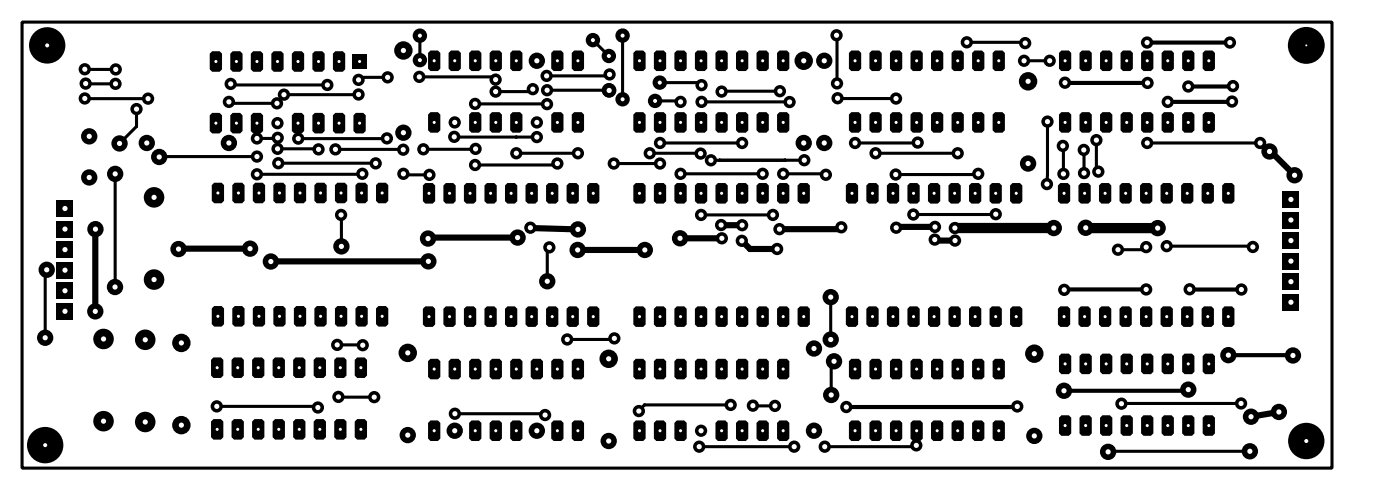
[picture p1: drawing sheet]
<svg xmlns="http://www.w3.org/2000/svg" width="173mm" height="61mm" viewBox="0 0 173 61" stroke-linecap="round" stroke-linejoin="round" font-family="sans-serif">
<g fill="none" stroke="#000" stroke-width=".38">
<path d="M10.5 12.2h7.8M10.5 8.6h3.8M10.6 10.3l3.7 .1M16.9 13.5v2.1l-2.1 2.1M28.3 12.6l.2 .2h5.8M28.5 10.4l.2 .1h11.8M31.8 19.3l-12.1 .1M34.3 18.4h5l.1 .1M34.4 17l-.1 .1h-2.5M41.5 18.5h8.4M44.3 11.7h.1M44.4 11.7h-9.3"/>
<path d="M47.9 17.1h-11M48 9.6h-3.3l-.3 .3M51.9 9.5h9.1l.3 .3M51.9 4.4v3.1M56.2 16.9h10.2M58.8 12.8l8.9 .1M58.8 18.4h-6.4M63.9 18.9h7.6M65.9 11h.1l-.3 .3h-4.4M67.7 11.1l7.7 .1M73.4 5l1.9 1.9M73.4 4.9v.1"/>
<path d="M75.4 9.2l-.2 .2h-7.6M77 4.4v7.9M80.4 18.9l6.3 .1M81 12.5h3.1l.1 .1M81.6 10.2h5l.3 .3h-.1M81.7 17.7h10.1M86.8 12.6h10.9M89 19.8h.1M96.5 11.3h-7.2M97.1 19.8h.1M99.5 19.8h-11.5M103.5 4.4l.1 5.9"/>
<path d="M103.6 12.1l7.3 .1M108.3 18.9h10.2M113.5 17.6h.1l-7.8 .1M119.6 5.2h7.1l.1 .1M126.7 7.5h3.2M129.6 15l-.1 7.7M131.5 18l.1 .1v3.4M134.1 18.5v2.9M135.6 17.3v3.7l.3 .2M141.9 17.7h14M5.8 33.3l-.2 .2v8.2M14.2 21.5v14"/>
<path d="M34.4 20.2h12.1M42.2 26.6h.1l-.1 3.8M44.8 21.5h-13M49.9 21.5l.1 .1h3.1M68 30.6l-.3 .2v4M69 20.2l-.2 .2h-10M75.9 20.2h5.8M84.2 21.5h10.2M86.7 26.6h8.9M96.9 21.5h5.2l.1 .1M102.8 36.7v5.3M121 21.5l-.1 .1h-10.1"/>
<path d="M123.2 26.5h-10.2M141.8 30.5l-.4 .4h-3.1M144.3 30.4h10.6l.1 .1M26.8 50.2h12.4l.1 .2M41.7 42.6l3.2 .1M41.9 49l4.4 .1M56.3 51.1h11l.1 .2M76 41.8l-.1 .1h-5.7M86.5 55.2h11.8M90.4 50h-10.7l-.7 .8M93.1 50.1l2.8 .1M98.3 55.2h.1"/>
<path d="M103.2 44.6l-.4 .4v3.8M113.4 55l-.2 .2h-11.2M153.5 49.9h-14.8M154.6 55.8h-17.4h-.1"/>
</g>
<g fill="#000">
<circle cx="10.5" cy="8.6" r=".19"/>
<circle cx="10.5" cy="12.2" r=".19"/>
<circle cx="10.6" cy="10.4" r=".19"/>
<circle cx="16.9" cy="15.6" r=".19"/>
<circle cx="19.8" cy="19.3" r=".19"/>
<circle cx="28.5" cy="12.8" r=".19"/>
<circle cx="28.7" cy="10.5" r=".19"/>
<circle cx="34.3" cy="17.1" r=".19"/>
<circle cx="39.3" cy="18.4" r=".19"/>
<circle cx="39.3" cy="18.5" r=".19"/>
<circle cx="44.3" cy="11.7" r=".19"/>
<circle cx="44.7" cy="9.6" r=".19"/>
<circle cx="47.6" cy="17.1" r=".19"/>
<circle cx="49.8" cy="18.5" r=".19"/>
<circle cx="56.2" cy="16.9" r=".19"/>
<circle cx="58.8" cy="18.4" r=".19"/>
<circle cx="61" cy="9.5" r=".19"/>
<circle cx="61.3" cy="11.3" r=".19"/>
<circle cx="63.9" cy="16.9" r=".19"/>
<circle cx="65.7" cy="11.3" r=".19"/>
<circle cx="66" cy="11" r=".19"/>
<circle cx="67.7" cy="12.8" r=".19"/>
<circle cx="75.2" cy="9.4" r=".19"/>
<circle cx="84.1" cy="12.5" r=".19"/>
<circle cx="86.5" cy="18.9" r=".19"/>
<circle cx="86.5" cy="19" r=".19"/>
<circle cx="86.6" cy="10.2" r=".19"/>
<circle cx="86.9" cy="10.5" r=".19"/>
<circle cx="89" cy="19.8" r=".19"/>
<circle cx="89.3" cy="11.3" r=".19"/>
<circle cx="97.1" cy="19.8" r=".19"/>
<circle cx="97.7" cy="12.6" r=".19"/>
<circle cx="103.6" cy="4.4" r=".19"/>
<circle cx="103.7" cy="12.2" r=".19"/>
<circle cx="113.6" cy="17.7" r=".19"/>
<circle cx="113.6" cy="17.6" r=".19"/>
<circle cx="126.7" cy="5.2" r=".19"/>
<circle cx="131.6" cy="18.1" r=".19"/>
<circle cx="131.8" cy="10.2" r=".25"/>
<circle cx="134.1" cy="18.6" r=".19"/>
<circle cx="152.2" cy="12.6" r=".25"/>
<circle cx="152.3" cy="12.5" r=".25"/>
<circle cx="152.5" cy="10.7" r=".25"/>
<circle cx="157.2" cy="18.7" r=".38"/>
<circle cx="5.6" cy="33.5" r=".19"/>
<circle cx="5.7" cy="33.4" r=".19"/>
<circle cx="11.8" cy="28.3" r=".38"/>
<circle cx="14.2" cy="35.4" r=".19"/>
<circle cx="22.1" cy="30.7" r=".38"/>
<circle cx="33.5" cy="32.3" r=".38"/>
<circle cx="34.4" cy="20.2" r=".76"/>
<circle cx="42.2" cy="26.6" r=".19"/>
<circle cx="42.3" cy="26.6" r=".19"/>
<circle cx="44.8" cy="21.5" r=".19"/>
<circle cx="46.5" cy="20.2" r=".19"/>
<circle cx="50" cy="21.6" r=".19"/>
<circle cx="53.1" cy="29.4" r=".38"/>
<circle cx="65.7" cy="28.2" r=".38"/>
<circle cx="67.7" cy="30.8" r=".19"/>
<circle cx="68.8" cy="20.4" r=".19"/>
<circle cx="89.2" cy="27.8" r=".38"/>
<circle cx="92.8" cy="30.8" r=".38"/>
<circle cx="102.1" cy="21.5" r=".19"/>
<circle cx="102.2" cy="21.6" r=".19"/>
<circle cx="103.8" cy="28.3" r=".38"/>
<circle cx="111" cy="28" r=".38"/>
<circle cx="115.8" cy="29.7" r=".38"/>
<circle cx="118.1" cy="28.2" r=".63"/>
<circle cx="120.9" cy="21.6" r=".19"/>
<circle cx="123.2" cy="26.5" r=".19"/>
<circle cx="129.6" cy="21.6" r=".19"/>
<circle cx="131.7" cy="35.8" r=".25"/>
<circle cx="134.4" cy="28.2" r=".63"/>
<circle cx="135.6" cy="21" r=".19"/>
<circle cx="141.4" cy="30.9" r=".19"/>
<circle cx="141.7" cy="30.5" r=".19"/>
<circle cx="147.2" cy="35.7" r=".25"/>
<circle cx="147.2" cy="35.8" r=".25"/>
<circle cx="154.9" cy="30.4" r=".19"/>
<circle cx="39.2" cy="50.2" r=".19"/>
<circle cx="41.9" cy="49.1" r=".19"/>
<circle cx="44.8" cy="42.6" r=".19"/>
<circle cx="67.3" cy="51.1" r=".19"/>
<circle cx="75.9" cy="41.9" r=".19"/>
<circle cx="79" cy="50.7" r=".19"/>
<circle cx="79.7" cy="50" r=".19"/>
<circle cx="93.3" cy="50.1" r=".19"/>
<circle cx="93.3" cy="50.2" r=".19"/>
<circle cx="98.2" cy="55.2" r=".19"/>
<circle cx="98.3" cy="55.2" r=".19"/>
<circle cx="102.8" cy="45" r=".19"/>
<circle cx="102.9" cy="45" r=".19"/>
<circle cx="113.2" cy="55.2" r=".19"/>
<circle cx="125.8" cy="50.3" r=".25"/>
<circle cx="137.2" cy="55.8" r=".19"/>
<circle cx="138.8" cy="49.9" r=".19"/>
<circle cx="146.9" cy="48.3" r=".25"/>
<circle cx="159.9" cy="43.9" r=".25"/>
</g>
<g fill="none" stroke="#000" stroke-width=".76">
<path d="M157.1 18.7h.1l3 3M11.8 28.3v10.2M30.9 30.7l-8.8 .1M53 32.3h-19.5M64 29.4h-10.9l-.1 .1M65.6 28.1l5.9 .2M71.5 30.9h8.3M84.1 29.4h5.2M84.1 29.4v.1M89.2 27.8h2.6M91.8 29.8l1 1h3.3M104.1 28.1l-.3 .2h-7.4"/>
<path d="M115.6 29.6l.2 .1h2.4M115.7 28h-4.7l-.1 .1M158.2 50.9l-3.4 .6"/>
</g>
<path d="M131.8 10.2h10.2M141.9 5.3h10.3M152.4 12.5l-7.9 .1M152.5 10.6l-5.5 .1M141.8 35.8h-10.1M147.2 35.7l6.4 .1M125.9 50.2l-.1 .1h-21.1M147 48.1l-.1 .2h-15.3M152 43.9h8" fill="none" stroke="#000" stroke-width=".51"/>
<circle cx="154.9" cy="30.4" r=".19" fill="#000"/>
<path d="M118.1 28.2h.1M130.4 28.2h-12.3M134.3 28.1l8.9 .1" fill="none" stroke="#000" stroke-width="1.3"/>
<circle cx="34.4" cy="20.2" r=".32" fill="#fff"/>
<circle cx="46.5" cy="20.2" r=".76" fill="#000"/>
<circle cx="46.5" cy="20.2" r=".32" fill="#fff"/>
<circle cx="31.8" cy="19.4" r=".76" fill="#000"/>
<circle cx="31.8" cy="19.3" r=".32" fill="#fff"/>
<circle cx="14.3" cy="10.4" r=".76" fill="#000"/>
<circle cx="14.3" cy="10.4" r=".32" fill="#fff"/>
<circle cx="10.6" cy="10.3" r=".76" fill="#000"/>
<circle cx="10.6" cy="10.3" r=".32" fill="#fff"/>
<circle cx="40.5" cy="10.5" r=".76" fill="#000"/>
<circle cx="40.5" cy="10.5" r=".32" fill="#fff"/>
<circle cx="28.5" cy="10.4" r=".76" fill="#000"/>
<circle cx="28.5" cy="10.4" r=".32" fill="#fff"/>
<circle cx="16.9" cy="13.5" r=".76" fill="#000"/>
<circle cx="16.9" cy="13.5" r=".32" fill="#fff"/>
<circle cx="36.9" cy="17.1" r=".76" fill="#000"/>
<circle cx="36.9" cy="17.1" r=".32" fill="#fff"/>
<circle cx="47.9" cy="17.1" r=".76" fill="#000"/>
<circle cx="47.9" cy="17.1" r=".32" fill="#fff"/>
<circle cx="31.8" cy="17.1" r=".76" fill="#000"/>
<circle cx="31.8" cy="17.1" r=".32" fill="#fff"/>
<circle cx="34.4" cy="17" r=".76" fill="#000"/>
<circle cx="34.4" cy="17" r=".32" fill="#fff"/>
<circle cx="34.3" cy="18.4" r=".76" fill="#000"/>
<circle cx="34.3" cy="18.4" r=".32" fill="#fff"/>
<circle cx="39.4" cy="18.5" r=".76" fill="#000"/>
<circle cx="39.4" cy="18.5" r=".32" fill="#fff"/>
<circle cx="41.5" cy="18.5" r=".76" fill="#000"/>
<circle cx="41.5" cy="18.5" r=".32" fill="#fff"/>
<circle cx="49.9" cy="18.5" r=".76" fill="#000"/>
<circle cx="49.9" cy="18.5" r=".32" fill="#fff"/>
<circle cx="52.4" cy="18.5" r=".76" fill="#000"/>
<circle cx="52.4" cy="18.4" r=".32" fill="#fff"/>
<circle cx="58.8" cy="18.4" r=".76" fill="#000"/>
<circle cx="58.8" cy="18.4" r=".32" fill="#fff"/>
<circle cx="35.1" cy="11.7" r=".76" fill="#000"/>
<circle cx="35.1" cy="11.7" r=".32" fill="#fff"/>
<circle cx="44.4" cy="11.7" r=".76" fill="#000"/>
<circle cx="44.4" cy="11.7" r=".32" fill="#fff"/>
<circle cx="44.4" cy="9.9" r=".76" fill="#000"/>
<circle cx="44.4" cy="9.9" r=".32" fill="#fff"/>
<circle cx="48" cy="9.6" r=".76" fill="#000"/>
<circle cx="48" cy="9.6" r=".32" fill="#fff"/>
<circle cx="51.9" cy="9.5" r=".76" fill="#000"/>
<circle cx="51.9" cy="9.5" r=".32" fill="#fff"/>
<circle cx="61.3" cy="9.8" r=".76" fill="#000"/>
<circle cx="61.3" cy="9.8" r=".32" fill="#fff"/>
<circle cx="68" cy="30.6" r=".76" fill="#000"/>
<circle cx="68" cy="30.6" r=".32" fill="#fff"/>
<circle cx="58.8" cy="20.4" r=".76" fill="#000"/>
<circle cx="58.8" cy="20.4" r=".32" fill="#fff"/>
<circle cx="69" cy="20.2" r=".76" fill="#000"/>
<circle cx="69" cy="20.2" r=".32" fill="#fff"/>
<circle cx="63.9" cy="18.9" r=".76" fill="#000"/>
<circle cx="63.9" cy="18.9" r=".32" fill="#fff"/>
<circle cx="71.5" cy="18.9" r=".76" fill="#000"/>
<circle cx="71.5" cy="18.9" r=".32" fill="#fff"/>
<circle cx="26.8" cy="50.2" r=".76" fill="#000"/>
<circle cx="26.8" cy="50.2" r=".32" fill="#fff"/>
<circle cx="39.3" cy="50.4" r=".76" fill="#000"/>
<circle cx="39.3" cy="50.4" r=".32" fill="#fff"/>
<circle cx="41.9" cy="49.1" r=".76" fill="#000"/>
<circle cx="41.9" cy="49" r=".32" fill="#fff"/>
<circle cx="46.3" cy="49.1" r=".76" fill="#000"/>
<circle cx="46.3" cy="49.1" r=".32" fill="#fff"/>
<circle cx="49.9" cy="21.5" r=".76" fill="#000"/>
<circle cx="49.9" cy="21.5" r=".32" fill="#fff"/>
<circle cx="53.1" cy="21.6" r=".76" fill="#000"/>
<circle cx="53.1" cy="21.6" r=".32" fill="#fff"/>
<circle cx="58.8" cy="12.8" r=".76" fill="#000"/>
<circle cx="58.8" cy="12.8" r=".32" fill="#fff"/>
<circle cx="67.7" cy="12.9" r=".76" fill="#000"/>
<circle cx="67.7" cy="12.9" r=".32" fill="#fff"/>
<circle cx="67.7" cy="11.2" r=".76" fill="#000"/>
<circle cx="67.7" cy="11.1" r=".32" fill="#fff"/>
<circle cx="73.4" cy="4.9" r=".76" fill="#000"/>
<circle cx="73.4" cy="4.9" r=".32" fill="#fff"/>
<circle cx="51.9" cy="7.5" r=".76" fill="#000"/>
<circle cx="51.9" cy="7.5" r=".32" fill="#fff"/>
<circle cx="61.3" cy="11.3" r=".76" fill="#000"/>
<circle cx="61.3" cy="11.3" r=".32" fill="#fff"/>
<circle cx="65.9" cy="11" r=".76" fill="#000"/>
<circle cx="65.9" cy="11" r=".32" fill="#fff"/>
<circle cx="86.8" cy="10.5" r=".76" fill="#000"/>
<circle cx="86.8" cy="10.5" r=".32" fill="#fff"/>
<circle cx="84.2" cy="21.5" r=".76" fill="#000"/>
<circle cx="84.2" cy="21.5" r=".32" fill="#fff"/>
<circle cx="94.4" cy="21.5" r=".76" fill="#000"/>
<circle cx="94.4" cy="21.5" r=".32" fill="#fff"/>
<circle cx="56.3" cy="51.1" r=".76" fill="#000"/>
<circle cx="56.3" cy="51.1" r=".32" fill="#fff"/>
<circle cx="67.4" cy="51.3" r=".76" fill="#000"/>
<circle cx="67.4" cy="51.3" r=".32" fill="#fff"/>
<circle cx="70.2" cy="42" r=".76" fill="#000"/>
<circle cx="70.2" cy="41.9" r=".32" fill="#fff"/>
<circle cx="76" cy="41.8" r=".76" fill="#000"/>
<circle cx="76" cy="41.8" r=".32" fill="#fff"/>
<circle cx="81.7" cy="17.7" r=".76" fill="#000"/>
<circle cx="81.7" cy="17.7" r=".32" fill="#fff"/>
<circle cx="91.8" cy="17.7" r=".76" fill="#000"/>
<circle cx="91.8" cy="17.7" r=".32" fill="#fff"/>
<circle cx="80.4" cy="18.9" r=".76" fill="#000"/>
<circle cx="80.4" cy="18.9" r=".32" fill="#fff"/>
<circle cx="86.7" cy="19" r=".76" fill="#000"/>
<circle cx="86.7" cy="19" r=".32" fill="#fff"/>
<circle cx="88" cy="19.8" r=".76" fill="#000"/>
<circle cx="88" cy="19.8" r=".32" fill="#fff"/>
<circle cx="91.8" cy="27.8" r=".76" fill="#000"/>
<circle cx="91.8" cy="27.8" r=".32" fill="#fff"/>
<circle cx="89.2" cy="27.8" r=".76" fill="#000"/>
<circle cx="89.2" cy="27.8" r=".32" fill="#fff"/>
<circle cx="110.8" cy="21.6" r=".76" fill="#000"/>
<circle cx="110.8" cy="21.6" r=".32" fill="#fff"/>
<circle cx="121" cy="21.5" r=".76" fill="#000"/>
<circle cx="121" cy="21.5" r=".32" fill="#fff"/>
<circle cx="113" cy="26.5" r=".76" fill="#000"/>
<circle cx="113" cy="26.5" r=".32" fill="#fff"/>
<circle cx="123.2" cy="26.5" r=".76" fill="#000"/>
<circle cx="123.2" cy="26.5" r=".32" fill="#fff"/>
<circle cx="96.5" cy="11.3" r=".76" fill="#000"/>
<circle cx="96.5" cy="11.3" r=".32" fill="#fff"/>
<circle cx="89.3" cy="11.3" r=".76" fill="#000"/>
<circle cx="89.3" cy="11.3" r=".32" fill="#fff"/>
<circle cx="110.9" cy="12.2" r=".76" fill="#000"/>
<circle cx="110.9" cy="12.2" r=".32" fill="#fff"/>
<circle cx="103.6" cy="12.1" r=".76" fill="#000"/>
<circle cx="103.6" cy="12.1" r=".32" fill="#fff"/>
<circle cx="103.6" cy="10.3" r=".76" fill="#000"/>
<circle cx="103.6" cy="10.3" r=".32" fill="#fff"/>
<circle cx="103.5" cy="4.4" r=".76" fill="#000"/>
<circle cx="103.5" cy="4.4" r=".32" fill="#fff"/>
<circle cx="77" cy="12.3" r=".76" fill="#000"/>
<circle cx="77" cy="12.3" r=".32" fill="#fff"/>
<circle cx="99.5" cy="19.8" r=".76" fill="#000"/>
<circle cx="99.5" cy="19.8" r=".32" fill="#fff"/>
<circle cx="86.8" cy="12.6" r=".76" fill="#000"/>
<circle cx="86.8" cy="12.6" r=".32" fill="#fff"/>
<circle cx="97.7" cy="12.6" r=".76" fill="#000"/>
<circle cx="97.7" cy="12.6" r=".32" fill="#fff"/>
<circle cx="118.5" cy="18.9" r=".76" fill="#000"/>
<circle cx="118.5" cy="18.9" r=".32" fill="#fff"/>
<circle cx="108.3" cy="18.9" r=".76" fill="#000"/>
<circle cx="108.3" cy="18.9" r=".32" fill="#fff"/>
<circle cx="95.9" cy="50.2" r=".76" fill="#000"/>
<circle cx="95.9" cy="50.2" r=".32" fill="#fff"/>
<circle cx="93.1" cy="50.1" r=".76" fill="#000"/>
<circle cx="93.1" cy="50.1" r=".32" fill="#fff"/>
<circle cx="90.4" cy="50" r=".76" fill="#000"/>
<circle cx="90.4" cy="50" r=".32" fill="#fff"/>
<circle cx="79" cy="50.8" r=".76" fill="#000"/>
<circle cx="79" cy="50.8" r=".32" fill="#fff"/>
<circle cx="115.7" cy="28" r=".76" fill="#000"/>
<circle cx="115.7" cy="28" r=".32" fill="#fff"/>
<circle cx="110.9" cy="28.1" r=".76" fill="#000"/>
<circle cx="110.9" cy="28.1" r=".32" fill="#fff"/>
<circle cx="104.1" cy="28.1" r=".76" fill="#000"/>
<circle cx="104.1" cy="28.1" r=".32" fill="#fff"/>
<circle cx="96.4" cy="28.3" r=".76" fill="#000"/>
<circle cx="96.4" cy="28.3" r=".32" fill="#fff"/>
<circle cx="118.2" cy="29.7" r=".76" fill="#000"/>
<circle cx="118.2" cy="29.7" r=".32" fill="#fff"/>
<circle cx="115.6" cy="29.6" r=".76" fill="#000"/>
<circle cx="115.6" cy="29.6" r=".32" fill="#fff"/>
<circle cx="86.7" cy="26.6" r=".76" fill="#000"/>
<circle cx="86.7" cy="26.6" r=".32" fill="#fff"/>
<circle cx="95.6" cy="26.6" r=".76" fill="#000"/>
<circle cx="95.6" cy="26.6" r=".32" fill="#fff"/>
<circle cx="75.9" cy="20.2" r=".76" fill="#000"/>
<circle cx="75.9" cy="20.2" r=".32" fill="#fff"/>
<circle cx="81.7" cy="20.2" r=".76" fill="#000"/>
<circle cx="81.7" cy="20.2" r=".32" fill="#fff"/>
<circle cx="41.7" cy="42.6" r=".76" fill="#000"/>
<circle cx="41.7" cy="42.6" r=".32" fill="#fff"/>
<circle cx="44.9" cy="42.7" r=".76" fill="#000"/>
<circle cx="44.9" cy="42.7" r=".32" fill="#fff"/>
<circle cx="31.8" cy="21.5" r=".76" fill="#000"/>
<circle cx="31.8" cy="21.5" r=".32" fill="#fff"/>
<circle cx="44.8" cy="21.5" r=".76" fill="#000"/>
<circle cx="44.8" cy="21.5" r=".32" fill="#fff"/>
<circle cx="18.3" cy="12.2" r=".76" fill="#000"/>
<circle cx="18.3" cy="12.2" r=".32" fill="#fff"/>
<circle cx="10.5" cy="12.2" r=".76" fill="#000"/>
<circle cx="10.5" cy="12.2" r=".32" fill="#fff"/>
<circle cx="34.3" cy="12.8" r=".76" fill="#000"/>
<circle cx="34.3" cy="12.8" r=".32" fill="#fff"/>
<circle cx="28.3" cy="12.6" r=".76" fill="#000"/>
<circle cx="28.3" cy="12.6" r=".32" fill="#fff"/>
<circle cx="14.3" cy="8.6" r=".76" fill="#000"/>
<circle cx="14.3" cy="8.6" r=".32" fill="#fff"/>
<circle cx="10.5" cy="8.6" r=".76" fill="#000"/>
<circle cx="10.5" cy="8.6" r=".32" fill="#fff"/>
<circle cx="96.9" cy="21.5" r=".76" fill="#000"/>
<circle cx="96.9" cy="21.5" r=".32" fill="#fff"/>
<circle cx="102.2" cy="21.6" r=".76" fill="#000"/>
<circle cx="102.2" cy="21.6" r=".32" fill="#fff"/>
<circle cx="105.8" cy="17.7" r=".76" fill="#000"/>
<circle cx="105.8" cy="17.7" r=".32" fill="#fff"/>
<circle cx="113.5" cy="17.6" r=".76" fill="#000"/>
<circle cx="113.5" cy="17.6" r=".32" fill="#fff"/>
<circle cx="91.8" cy="29.8" r=".76" fill="#000"/>
<circle cx="91.8" cy="29.8" r=".32" fill="#fff"/>
<circle cx="96.1" cy="30.8" r=".76" fill="#000"/>
<circle cx="96.1" cy="30.8" r=".32" fill="#fff"/>
<circle cx="51.9" cy="4.4" r=".89" fill="#000"/>
<circle cx="51.9" cy="4.4" r=".25" fill="#fff"/>
<circle cx="51.9" cy="7.4" r=".89" fill="#000"/>
<circle cx="51.9" cy="7.4" r=".25" fill="#fff"/>
<circle cx="73.4" cy="5" r=".89" fill="#000"/>
<circle cx="73.4" cy="5" r=".25" fill="#fff"/>
<circle cx="77" cy="4.4" r=".89" fill="#000"/>
<circle cx="77" cy="4.4" r=".25" fill="#fff"/>
<circle cx="75.3" cy="11.2" r=".89" fill="#000"/>
<circle cx="75.3" cy="11.1" r=".25" fill="#fff"/>
<circle cx="77" cy="12.3" r=".89" fill="#000"/>
<circle cx="77" cy="12.3" r=".25" fill="#fff"/>
<circle cx="81.6" cy="10.2" r=".89" fill="#000"/>
<circle cx="81.6" cy="10.2" r=".25" fill="#fff"/>
<circle cx="75.3" cy="6.9" r=".89" fill="#000"/>
<circle cx="75.3" cy="6.9" r=".25" fill="#fff"/>
<circle cx="81" cy="12.5" r=".89" fill="#000"/>
<circle cx="81" cy="12.5" r=".25" fill="#fff"/>
<circle cx="84.2" cy="12.6" r=".76" fill="#000"/>
<circle cx="84.2" cy="12.6" r=".32" fill="#fff"/>
<circle cx="75.4" cy="11.2" r=".89" fill="#000"/>
<circle cx="75.4" cy="11.2" r=".32" fill="#fff"/>
<circle cx="75.4" cy="9.2" r=".76" fill="#000"/>
<circle cx="75.4" cy="9.2" r=".32" fill="#fff"/>
<circle cx="67.6" cy="9.4" r=".76" fill="#000"/>
<circle cx="67.6" cy="9.4" r=".32" fill="#fff"/>
<circle cx="14.8" cy="17.7" r="1.01" fill="#000"/>
<circle cx="14.8" cy="17.7" r=".32" fill="#fff"/>
<circle cx="102.8" cy="36.7" r="1.01" fill="#000"/>
<circle cx="102.8" cy="36.7" r=".32" fill="#fff"/>
<circle cx="102.8" cy="42" r="1.01" fill="#000"/>
<circle cx="102.8" cy="42" r=".32" fill="#fff"/>
<circle cx="103.2" cy="44.7" r="1.01" fill="#000"/>
<circle cx="103.2" cy="44.6" r=".32" fill="#fff"/>
<circle cx="102.8" cy="48.8" r="1.01" fill="#000"/>
<circle cx="102.8" cy="48.8" r=".32" fill="#fff"/>
<circle cx="86.5" cy="55.2" r=".76" fill="#000"/>
<circle cx="86.5" cy="55.2" r=".32" fill="#fff"/>
<circle cx="98.3" cy="55.2" r=".76" fill="#000"/>
<circle cx="98.3" cy="55.2" r=".32" fill="#fff"/>
<circle cx="102" cy="55.2" r=".76" fill="#000"/>
<circle cx="102" cy="55.2" r=".32" fill="#fff"/>
<circle cx="56.2" cy="16.9" r=".76" fill="#000"/>
<circle cx="56.2" cy="16.9" r=".32" fill="#fff"/>
<circle cx="66.4" cy="16.9" r=".76" fill="#000"/>
<circle cx="66.4" cy="16.9" r=".32" fill="#fff"/>
<circle cx="14.2" cy="35.5" r="1.01" fill="#000"/>
<circle cx="14.2" cy="35.5" r=".32" fill="#fff"/>
<circle cx="14.2" cy="21.5" r="1.01" fill="#000"/>
<circle cx="14.2" cy="21.5" r=".32" fill="#fff"/>
<circle cx="5.8" cy="33.3" r="1.01" fill="#000"/>
<circle cx="5.8" cy="33.3" r=".32" fill="#fff"/>
<circle cx="5.6" cy="41.7" r="1.01" fill="#000"/>
<circle cx="5.6" cy="41.7" r=".32" fill="#fff"/>
<circle cx="67.7" cy="34.8" r="1.01" fill="#000"/>
<circle cx="67.7" cy="34.8" r=".32" fill="#fff"/>
<circle cx="89.3" cy="29.5" r=".76" fill="#000"/>
<circle cx="89.3" cy="29.4" r=".32" fill="#fff"/>
<circle cx="84.1" cy="29.5" r=".76" fill="#000"/>
<circle cx="84.1" cy="29.5" r=".32" fill="#fff"/>
<circle cx="79.8" cy="30.9" r="1.01" fill="#000"/>
<circle cx="79.8" cy="30.9" r=".32" fill="#fff"/>
<circle cx="71.5" cy="30.9" r="1.01" fill="#000"/>
<circle cx="71.5" cy="30.9" r=".32" fill="#fff"/>
<circle cx="65.6" cy="28.1" r=".76" fill="#000"/>
<circle cx="65.6" cy="28.1" r=".32" fill="#fff"/>
<circle cx="71.5" cy="28.4" r="1.01" fill="#000"/>
<circle cx="71.5" cy="28.3" r=".32" fill="#fff"/>
<circle cx="84.1" cy="29.5" r="1.01" fill="#000"/>
<circle cx="84.1" cy="29.4" r=".32" fill="#fff"/>
<circle cx="19.7" cy="19.4" r="1.01" fill="#000"/>
<circle cx="19.7" cy="19.4" r=".32" fill="#fff"/>
<circle cx="104.7" cy="50.3" r=".76" fill="#000"/>
<circle cx="104.7" cy="50.3" r=".32" fill="#fff"/>
<circle cx="125.9" cy="50.2" r=".76" fill="#000"/>
<circle cx="125.9" cy="50.2" r=".32" fill="#fff"/>
<circle cx="134.1" cy="21.4" r=".76" fill="#000"/>
<circle cx="134.1" cy="21.4" r=".32" fill="#fff"/>
<circle cx="134.1" cy="18.5" r=".76" fill="#000"/>
<circle cx="134.1" cy="18.5" r=".32" fill="#fff"/>
<circle cx="131.6" cy="21.5" r=".76" fill="#000"/>
<circle cx="131.6" cy="21.5" r=".32" fill="#fff"/>
<circle cx="131.5" cy="18" r=".76" fill="#000"/>
<circle cx="131.5" cy="18" r=".32" fill="#fff"/>
<circle cx="144.5" cy="12.6" r=".76" fill="#000"/>
<circle cx="144.5" cy="12.6" r=".32" fill="#fff"/>
<circle cx="152.4" cy="12.6" r=".76" fill="#000"/>
<circle cx="152.4" cy="12.5" r=".32" fill="#fff"/>
<circle cx="142" cy="10.3" r=".76" fill="#000"/>
<circle cx="142" cy="10.2" r=".32" fill="#fff"/>
<circle cx="131.8" cy="10.2" r=".76" fill="#000"/>
<circle cx="131.8" cy="10.2" r=".32" fill="#fff"/>
<circle cx="119.6" cy="5.2" r=".76" fill="#000"/>
<circle cx="119.6" cy="5.2" r=".32" fill="#fff"/>
<circle cx="126.8" cy="5.3" r=".76" fill="#000"/>
<circle cx="126.8" cy="5.3" r=".32" fill="#fff"/>
<circle cx="126.7" cy="7.5" r=".76" fill="#000"/>
<circle cx="126.7" cy="7.5" r=".32" fill="#fff"/>
<circle cx="129.9" cy="7.5" r=".76" fill="#000"/>
<circle cx="129.9" cy="7.5" r=".32" fill="#fff"/>
<circle cx="129.6" cy="15" r=".76" fill="#000"/>
<circle cx="129.6" cy="15" r=".32" fill="#fff"/>
<circle cx="129.5" cy="22.8" r=".76" fill="#000"/>
<circle cx="129.5" cy="22.7" r=".32" fill="#fff"/>
<circle cx="113.4" cy="55" r=".76" fill="#000"/>
<circle cx="113.4" cy="55" r=".32" fill="#fff"/>
<circle cx="141.9" cy="5.3" r=".76" fill="#000"/>
<circle cx="141.9" cy="5.3" r=".32" fill="#fff"/>
<circle cx="152.2" cy="5.3" r=".76" fill="#000"/>
<circle cx="152.2" cy="5.3" r=".32" fill="#fff"/>
<circle cx="153.6" cy="35.8" r=".76" fill="#000"/>
<circle cx="153.6" cy="35.8" r=".32" fill="#fff"/>
<circle cx="147.2" cy="35.8" r=".76" fill="#000"/>
<circle cx="147.2" cy="35.7" r=".32" fill="#fff"/>
<circle cx="141.8" cy="35.8" r=".76" fill="#000"/>
<circle cx="141.8" cy="35.8" r=".32" fill="#fff"/>
<circle cx="131.7" cy="35.8" r=".76" fill="#000"/>
<circle cx="131.7" cy="35.8" r=".32" fill="#fff"/>
<circle cx="147" cy="10.7" r=".76" fill="#000"/>
<circle cx="147" cy="10.7" r=".32" fill="#fff"/>
<circle cx="152.5" cy="10.6" r=".76" fill="#000"/>
<circle cx="152.5" cy="10.6" r=".32" fill="#fff"/>
<circle cx="141.9" cy="17.7" r=".76" fill="#000"/>
<circle cx="141.9" cy="17.7" r=".32" fill="#fff"/>
<circle cx="155.9" cy="17.7" r=".76" fill="#000"/>
<circle cx="155.9" cy="17.7" r=".32" fill="#fff"/>
<circle cx="153.5" cy="49.9" r=".76" fill="#000"/>
<circle cx="153.5" cy="49.9" r=".32" fill="#fff"/>
<circle cx="138.7" cy="49.9" r=".76" fill="#000"/>
<circle cx="138.7" cy="49.9" r=".32" fill="#fff"/>
<circle cx="135.6" cy="17.3" r=".76" fill="#000"/>
<circle cx="135.6" cy="17.3" r=".32" fill="#fff"/>
<circle cx="135.9" cy="21.2" r=".76" fill="#000"/>
<circle cx="135.9" cy="21.2" r=".32" fill="#fff"/>
<circle cx="138.3" cy="30.9" r=".76" fill="#000"/>
<circle cx="138.3" cy="30.9" r=".32" fill="#fff"/>
<circle cx="141.8" cy="30.5" r=".76" fill="#000"/>
<circle cx="141.8" cy="30.5" r=".32" fill="#fff"/>
<circle cx="144.3" cy="30.4" r=".76" fill="#000"/>
<circle cx="144.3" cy="30.4" r=".32" fill="#fff"/>
<circle cx="155" cy="30.5" r=".76" fill="#000"/>
<circle cx="155" cy="30.5" r=".32" fill="#fff"/>
<circle cx="137.1" cy="55.8" r="1.01" fill="#000"/>
<circle cx="137.1" cy="55.8" r=".32" fill="#fff"/>
<circle cx="154.6" cy="55.8" r="1.01" fill="#000"/>
<circle cx="154.6" cy="55.8" r=".32" fill="#fff"/>
<circle cx="131.6" cy="48.3" r="1.01" fill="#000"/>
<circle cx="131.6" cy="48.3" r=".32" fill="#fff"/>
<circle cx="147" cy="48.2" r="1.01" fill="#000"/>
<circle cx="147" cy="48.1" r=".32" fill="#fff"/>
<circle cx="152" cy="43.9" r="1.01" fill="#000"/>
<circle cx="152" cy="43.9" r=".32" fill="#fff"/>
<circle cx="160" cy="43.9" r="1.01" fill="#000"/>
<circle cx="160" cy="43.9" r=".32" fill="#fff"/>
<circle cx="160.2" cy="21.7" r="1.01" fill="#000"/>
<circle cx="160.2" cy="21.7" r=".32" fill="#fff"/>
<circle cx="157.1" cy="18.7" r="1.01" fill="#000"/>
<circle cx="157.1" cy="18.7" r=".32" fill="#fff"/>
<circle cx="143.2" cy="28.2" r="1.01" fill="#000"/>
<circle cx="143.2" cy="28.2" r=".32" fill="#fff"/>
<circle cx="134.3" cy="28.2" r="1.01" fill="#000"/>
<circle cx="134.3" cy="28.1" r=".32" fill="#fff"/>
<circle cx="130.4" cy="28.2" r="1.01" fill="#000"/>
<circle cx="130.4" cy="28.2" r=".32" fill="#fff"/>
<circle cx="118.1" cy="28.2" r=".76" fill="#000"/>
<circle cx="118.1" cy="28.2" r=".32" fill="#fff"/>
<circle cx="154.8" cy="51.5" r="1.01" fill="#000"/>
<circle cx="154.8" cy="51.5" r=".32" fill="#fff"/>
<circle cx="158.2" cy="50.9" r="1.01" fill="#000"/>
<circle cx="158.2" cy="50.9" r=".32" fill="#fff"/>
<circle cx="53" cy="29.5" r="1.01" fill="#000"/>
<circle cx="53" cy="29.5" r=".32" fill="#fff"/>
<circle cx="53" cy="32.3" r="1.01" fill="#000"/>
<circle cx="53" cy="32.3" r=".32" fill="#fff"/>
<circle cx="33.5" cy="32.3" r="1.01" fill="#000"/>
<circle cx="33.5" cy="32.3" r=".32" fill="#fff"/>
<circle cx="30.9" cy="30.7" r="1.01" fill="#000"/>
<circle cx="30.9" cy="30.7" r=".32" fill="#fff"/>
<circle cx="22.1" cy="30.8" r="1.01" fill="#000"/>
<circle cx="22.1" cy="30.8" r=".32" fill="#fff"/>
<circle cx="11.8" cy="38.5" r="1.01" fill="#000"/>
<circle cx="11.8" cy="38.5" r=".32" fill="#fff"/>
<circle cx="11.8" cy="28.3" r="1.01" fill="#000"/>
<circle cx="11.8" cy="28.3" r=".32" fill="#fff"/>
<circle cx="64" cy="29.4" r="1.01" fill="#000"/>
<circle cx="64" cy="29.4" r=".32" fill="#fff"/>
<circle cx="42.2" cy="30.5" r="1.01" fill="#000"/>
<circle cx="42.2" cy="30.4" r=".32" fill="#fff"/>
<circle cx="42.2" cy="26.6" r=".76" fill="#000"/>
<circle cx="42.2" cy="26.6" r=".32" fill="#fff"/>
<circle cx="11" cy="21.9" r="1.01" fill="#000"/>
<circle cx="11" cy="21.9" r=".32" fill="#fff"/>
<circle cx="11" cy="16.9" r="1.01" fill="#000"/>
<circle cx="11" cy="16.8" r=".32" fill="#fff"/>
<circle cx="19.1" cy="24.4" r="1.27" fill="#000"/>
<circle cx="19.1" cy="24.4" r=".32" fill="#fff"/>
<circle cx="19.1" cy="34.6" r="1.27" fill="#000"/>
<circle cx="19.1" cy="34.5" r=".32" fill="#fff"/>
<circle cx="18" cy="42" r="1.27" fill="#000"/>
<circle cx="18" cy="42" r=".32" fill="#fff"/>
<circle cx="18" cy="52.2" r="1.27" fill="#000"/>
<circle cx="18" cy="52.1" r=".32" fill="#fff"/>
<path d="M7 24.8h2v2h-2z" fill="#000"/>
<circle cx="8" cy="25.8" r=".32" fill="#fff"/>
<path d="M7 27.3h2v2h-2z" fill="#000"/>
<circle cx="8" cy="28.3" r=".32" fill="#fff"/>
<path d="M7 29.8h2v2.1h-2z" fill="#000"/>
<circle cx="8" cy="30.8" r=".32" fill="#fff"/>
<path d="M7 32.4h2v2h-2z" fill="#000"/>
<circle cx="8" cy="33.4" r=".32" fill="#fff"/>
<path d="M7 34.9h2v2h-2z" fill="#000"/>
<circle cx="8" cy="35.9" r=".32" fill="#fff"/>
<path d="M7 37.5h2v2h-2z" fill="#000"/>
<circle cx="8" cy="38.5" r=".32" fill="#fff"/>
<circle cx="22.4" cy="42.4" r="1.14" fill="#000"/>
<circle cx="22.4" cy="42.4" r=".32" fill="#fff"/>
<circle cx="22.4" cy="52.5" r="1.14" fill="#000"/>
<circle cx="22.4" cy="52.5" r=".32" fill="#fff"/>
<path d="M26.5 37.8h.9l.3 .3v2l-.3 .3h-.9l-.3-.3v-2z" fill-rule="evenodd" fill="#000"/>
<circle cx="27" cy="39.1" r=".19" fill="#fff"/>
<path d="M29 37.8h1l.3 .3v2l-.3 .3h-1l-.3-.3v-2z" fill-rule="evenodd" fill="#000"/>
<circle cx="29.5" cy="39.1" r=".19" fill="#fff"/>
<path d="M31.6 37.8h.9l.3 .3v2l-.3 .3h-.9l-.3-.3v-2z" fill-rule="evenodd" fill="#000"/>
<circle cx="32" cy="39.1" r=".19" fill="#fff"/>
<path d="M34.1 37.8h.9l.3 .3v2l-.3 .3h-.9l-.3-.3v-2z" fill-rule="evenodd" fill="#000"/>
<circle cx="34.6" cy="39.1" r=".19" fill="#fff"/>
<path d="M36.7 37.8h.9l.3 .3v2l-.3 .3h-.9l-.3-.3v-2z" fill-rule="evenodd" fill="#000"/>
<circle cx="37.1" cy="39.1" r=".19" fill="#fff"/>
<path d="M39.2 37.8h.9l.3 .3v2l-.3 .3h-.9l-.3-.3v-2z" fill-rule="evenodd" fill="#000"/>
<circle cx="39.7" cy="39.1" r=".19" fill="#fff"/>
<path d="M41.7 37.8h1l.3 .3v2l-.3 .3h-1l-.3-.3v-2z" fill-rule="evenodd" fill="#000"/>
<circle cx="42.2" cy="39.1" r=".19" fill="#fff"/>
<path d="M44.3 37.8h.9l.3 .3v2l-.3 .3h-.9l-.3-.3v-2z" fill-rule="evenodd" fill="#000"/>
<circle cx="44.7" cy="39.1" r=".19" fill="#fff"/>
<path d="M46.8 37.8h.9l.3 .3v2l-.3 .3h-.9l-.3-.3v-2z" fill-rule="evenodd" fill="#000"/>
<circle cx="47.3" cy="39.1" r=".19" fill="#fff"/>
<path d="M46.8 22.6h.9l.3 .3v1.9l-.3 .3h-.9l-.3-.3v-1.9z" fill-rule="evenodd" fill="#000"/>
<circle cx="47.3" cy="23.8" r=".19" fill="#fff"/>
<path d="M44.3 22.6h.9l.3 .3v1.9l-.3 .3h-.9l-.3-.3v-1.9z" fill-rule="evenodd" fill="#000"/>
<circle cx="44.7" cy="23.8" r=".19" fill="#fff"/>
<path d="M41.7 22.6h1l.3 .3v1.9l-.3 .3h-1l-.3-.3v-1.9z" fill-rule="evenodd" fill="#000"/>
<circle cx="42.2" cy="23.8" r=".19" fill="#fff"/>
<path d="M39.2 22.6h.9l.3 .3v1.9l-.3 .3h-.9l-.3-.3v-1.9z" fill-rule="evenodd" fill="#000"/>
<circle cx="39.7" cy="23.8" r=".19" fill="#fff"/>
<path d="M36.7 22.6h.9l.3 .3v1.9l-.3 .3h-.9l-.3-.3v-1.9z" fill-rule="evenodd" fill="#000"/>
<circle cx="37.1" cy="23.8" r=".19" fill="#fff"/>
<path d="M34.1 22.6h.9l.3 .3v1.9l-.3 .3h-.9l-.3-.3v-1.9z" fill-rule="evenodd" fill="#000"/>
<circle cx="34.6" cy="23.8" r=".19" fill="#fff"/>
<path d="M31.6 22.6h.9l.3 .3v1.9l-.3 .3h-.9l-.3-.3v-1.9z" fill-rule="evenodd" fill="#000"/>
<circle cx="32" cy="23.8" r=".19" fill="#fff"/>
<path d="M29 22.6h1l.3 .3v1.9l-.3 .3h-1l-.3-.3v-1.9z" fill-rule="evenodd" fill="#000"/>
<circle cx="29.5" cy="23.8" r=".19" fill="#fff"/>
<path d="M26.5 22.6h.9l.3 .3v1.9l-.3 .3h-.9l-.3-.3v-1.9z" fill-rule="evenodd" fill="#000"/>
<circle cx="27" cy="23.8" r=".19" fill="#fff"/>
<path d="M43.6 6.7h1.8v1.8h-1.8z" fill="#000"/>
<circle cx="44.5" cy="7.6" r=".19" fill="#fff"/>
<path d="M41.5 6.3h.9l.3 .3v2l-.3 .3h-.9l-.3-.3v-2z" fill-rule="evenodd" fill="#000"/>
<circle cx="41.9" cy="7.6" r=".19" fill="#fff"/>
<path d="M38.9 6.3h1l.3 .3v2l-.3 .3h-1l-.3-.3v-2z" fill-rule="evenodd" fill="#000"/>
<circle cx="39.4" cy="7.6" r=".19" fill="#fff"/>
<path d="M36.4 6.3h.9l.3 .3v2l-.3 .3h-.9l-.3-.3v-2z" fill-rule="evenodd" fill="#000"/>
<circle cx="36.9" cy="7.6" r=".19" fill="#fff"/>
<path d="M33.9 6.3h.9l.3 .3v2l-.3 .3h-.9l-.3-.3v-2z" fill-rule="evenodd" fill="#000"/>
<circle cx="34.3" cy="7.6" r=".19" fill="#fff"/>
<path d="M31.3 6.3h.9l.3 .3v2l-.3 .3h-.9l-.3-.3v-2z" fill-rule="evenodd" fill="#000"/>
<circle cx="31.8" cy="7.6" r=".19" fill="#fff"/>
<path d="M28.8 6.3h.9l.3 .3v2l-.3 .3h-.9l-.3-.3v-2z" fill-rule="evenodd" fill="#000"/>
<circle cx="29.2" cy="7.6" r=".19" fill="#fff"/>
<path d="M26.2 6.3h1l.3 .3v2l-.3 .3h-1l-.3-.3v-2z" fill-rule="evenodd" fill="#000"/>
<circle cx="26.7" cy="7.6" r=".19" fill="#fff"/>
<path d="M26.2 13.9h1l.3 .3v2l-.3 .3h-1l-.3-.3v-2z" fill-rule="evenodd" fill="#000"/>
<circle cx="26.7" cy="15.2" r=".19" fill="#fff"/>
<path d="M28.8 13.9h.9l.3 .3v2l-.3 .3h-.9l-.3-.3v-2z" fill-rule="evenodd" fill="#000"/>
<circle cx="29.2" cy="15.2" r=".19" fill="#fff"/>
<path d="M31.3 13.9h.9l.3 .3v2l-.3 .3h-.9l-.3-.3v-2z" fill-rule="evenodd" fill="#000"/>
<circle cx="31.8" cy="15.2" r=".19" fill="#fff"/>
<circle cx="34.3" cy="15.2" r=".76" fill="#000"/>
<circle cx="34.3" cy="15.2" r=".32" fill="#fff"/>
<path d="M36.4 13.9h.9l.3 .3v2l-.3 .3h-.9l-.3-.3v-2z" fill-rule="evenodd" fill="#000"/>
<circle cx="36.9" cy="15.2" r=".19" fill="#fff"/>
<path d="M38.9 13.9h1l.3 .3v2l-.3 .3h-1l-.3-.3v-2z" fill-rule="evenodd" fill="#000"/>
<circle cx="39.4" cy="15.2" r=".19" fill="#fff"/>
<path d="M41.5 13.9h.9l.3 .3v2l-.3 .3h-.9l-.3-.3v-2z" fill-rule="evenodd" fill="#000"/>
<circle cx="41.9" cy="15.2" r=".19" fill="#fff"/>
<path d="M44 13.9h.9l.3 .3v2l-.3 .3h-.9l-.3-.3v-2z" fill-rule="evenodd" fill="#000"/>
<circle cx="44.5" cy="15.2" r=".19" fill="#fff"/>
<path d="M44.2 44.2h.9l.3 .3v1.9l-.3 .3h-.9l-.3-.3v-1.9z" fill-rule="evenodd" fill="#000"/>
<circle cx="44.6" cy="45.4" r=".19" fill="#fff"/>
<path d="M41.6 44.2h1l.3 .3v1.9l-.3 .3h-1l-.3-.3v-1.9z" fill-rule="evenodd" fill="#000"/>
<circle cx="42.1" cy="45.4" r=".19" fill="#fff"/>
<path d="M39.1 44.2h.9l.3 .3v1.9l-.3 .3h-.9l-.3-.3v-1.9z" fill-rule="evenodd" fill="#000"/>
<circle cx="39.6" cy="45.4" r=".19" fill="#fff"/>
<path d="M36.6 44.2h.9l.3 .3v1.9l-.3 .3h-.9l-.3-.3v-1.9z" fill-rule="evenodd" fill="#000"/>
<circle cx="37" cy="45.4" r=".19" fill="#fff"/>
<path d="M34 44.2h.9l.3 .3v1.9l-.3 .3h-.9l-.3-.3v-1.9z" fill-rule="evenodd" fill="#000"/>
<circle cx="34.5" cy="45.4" r=".19" fill="#fff"/>
<path d="M31.5 44.2h.9l.3 .3v1.9l-.3 .3h-.9l-.3-.3v-1.9z" fill-rule="evenodd" fill="#000"/>
<circle cx="31.9" cy="45.4" r=".19" fill="#fff"/>
<path d="M28.9 44.2h1l.3 .3v1.9l-.3 .3h-1l-.3-.3v-1.9z" fill-rule="evenodd" fill="#000"/>
<circle cx="29.4" cy="45.4" r=".19" fill="#fff"/>
<path d="M26.4 44.2h.9l.3 .3v1.9l-.3 .3h-.9l-.3-.3v-1.9z" fill-rule="evenodd" fill="#000"/>
<circle cx="26.9" cy="45.4" r=".19" fill="#fff"/>
<path d="M26.4 51.8h.9l.3 .3v1.9l-.3 .3h-.9l-.3-.3v-1.9z" fill-rule="evenodd" fill="#000"/>
<circle cx="26.9" cy="53.1" r=".19" fill="#fff"/>
<path d="M28.9 51.8h1l.3 .3v1.9l-.3 .3h-1l-.3-.3v-1.9z" fill-rule="evenodd" fill="#000"/>
<circle cx="29.4" cy="53.1" r=".19" fill="#fff"/>
<path d="M31.5 51.8h.9l.3 .3v1.9l-.3 .3h-.9l-.3-.3v-1.9z" fill-rule="evenodd" fill="#000"/>
<circle cx="31.9" cy="53.1" r=".19" fill="#fff"/>
<path d="M34 51.8h.9l.3 .3v1.9l-.3 .3h-.9l-.3-.3v-1.9z" fill-rule="evenodd" fill="#000"/>
<circle cx="34.5" cy="53.1" r=".19" fill="#fff"/>
<path d="M36.6 51.8h.9l.3 .3v1.9l-.3 .3h-.9l-.3-.3v-1.9z" fill-rule="evenodd" fill="#000"/>
<circle cx="37" cy="53.1" r=".19" fill="#fff"/>
<path d="M39.1 51.8h.9l.3 .3v1.9l-.3 .3h-.9l-.3-.3v-1.9z" fill-rule="evenodd" fill="#000"/>
<circle cx="39.6" cy="53.1" r=".19" fill="#fff"/>
<path d="M41.6 51.8h1l.3 .3v1.9l-.3 .3h-1l-.3-.3v-1.9z" fill-rule="evenodd" fill="#000"/>
<circle cx="42.1" cy="53.1" r=".19" fill="#fff"/>
<path d="M44.2 51.8h.9l.3 .3v1.9l-.3 .3h-.9l-.3-.3v-1.9z" fill-rule="evenodd" fill="#000"/>
<circle cx="44.6" cy="53.1" r=".19" fill="#fff"/>
<circle cx="18.2" cy="17.7" r="1.01" fill="#000"/>
<circle cx="18.2" cy="17.7" r=".32" fill="#fff"/>
<circle cx="28.3" cy="17.7" r="1.01" fill="#000"/>
<circle cx="28.3" cy="17.7" r=".32" fill="#fff"/>
<path d="M71 6.2h1l.3 .3v2l-.3 .3h-1l-.3-.3v-2z" fill-rule="evenodd" fill="#000"/>
<circle cx="71.5" cy="7.5" r=".19" fill="#fff"/>
<path d="M68.5 6.2h.9l.3 .3v2l-.3 .3h-.9l-.3-.3v-2z" fill-rule="evenodd" fill="#000"/>
<circle cx="69" cy="7.5" r=".19" fill="#fff"/>
<circle cx="66.4" cy="7.5" r="1.01" fill="#000"/>
<circle cx="66.4" cy="7.5" r=".32" fill="#fff"/>
<path d="M63.4 6.2h.9l.3 .3v2l-.3 .3h-.9l-.3-.3v-2z" fill-rule="evenodd" fill="#000"/>
<circle cx="63.9" cy="7.5" r=".19" fill="#fff"/>
<path d="M60.9 6.2h.9l.3 .3v2l-.3 .3h-.9l-.3-.3v-2z" fill-rule="evenodd" fill="#000"/>
<circle cx="61.3" cy="7.5" r=".19" fill="#fff"/>
<path d="M58.3 6.2h1l.3 .3v2l-.3 .3h-1l-.3-.3v-2z" fill-rule="evenodd" fill="#000"/>
<circle cx="58.8" cy="7.5" r=".19" fill="#fff"/>
<path d="M55.8 6.2h.9l.3 .3v2l-.3 .3h-.9l-.3-.3v-2z" fill-rule="evenodd" fill="#000"/>
<circle cx="56.3" cy="7.5" r=".19" fill="#fff"/>
<path d="M53.3 6.2h.9l.3 .3v2l-.3 .3h-.9l-.3-.3v-2z" fill-rule="evenodd" fill="#000"/>
<circle cx="53.7" cy="7.5" r=".19" fill="#fff"/>
<path d="M53.3 13.9h.9l.3 .3v1.9l-.3 .3h-.9l-.3-.3v-1.9z" fill-rule="evenodd" fill="#000"/>
<circle cx="53.7" cy="15.1" r=".19" fill="#fff"/>
<circle cx="56.3" cy="15.1" r=".76" fill="#000"/>
<circle cx="56.3" cy="15.1" r=".32" fill="#fff"/>
<path d="M58.3 13.9h1l.3 .3v1.9l-.3 .3h-1l-.3-.3v-1.9z" fill-rule="evenodd" fill="#000"/>
<circle cx="58.8" cy="15.1" r=".19" fill="#fff"/>
<path d="M60.9 13.9h.9l.3 .3v1.9l-.3 .3h-.9l-.3-.3v-1.9z" fill-rule="evenodd" fill="#000"/>
<circle cx="61.3" cy="15.1" r=".19" fill="#fff"/>
<path d="M63.4 13.9h.9l.3 .3v1.9l-.3 .3h-.9l-.3-.3v-1.9z" fill-rule="evenodd" fill="#000"/>
<circle cx="63.9" cy="15.1" r=".19" fill="#fff"/>
<circle cx="66.4" cy="15.1" r=".76" fill="#000"/>
<circle cx="66.4" cy="15.1" r=".32" fill="#fff"/>
<path d="M68.5 13.9h.9l.3 .3v1.9l-.3 .3h-.9l-.3-.3v-1.9z" fill-rule="evenodd" fill="#000"/>
<circle cx="69" cy="15.1" r=".19" fill="#fff"/>
<path d="M71 13.9h1l.3 .3v1.9l-.3 .3h-1l-.3-.3v-1.9z" fill-rule="evenodd" fill="#000"/>
<circle cx="71.5" cy="15.1" r=".19" fill="#fff"/>
<path d="M71 44.3h1l.3 .3v2l-.3 .3h-1l-.3-.3v-2z" fill-rule="evenodd" fill="#000"/>
<circle cx="71.5" cy="45.6" r=".19" fill="#fff"/>
<path d="M68.5 44.3h.9l.3 .3v2l-.3 .3h-.9l-.3-.3v-2z" fill-rule="evenodd" fill="#000"/>
<circle cx="69" cy="45.6" r=".19" fill="#fff"/>
<path d="M66 44.3h.9l.3 .3v2l-.3 .3h-.9l-.3-.3v-2z" fill-rule="evenodd" fill="#000"/>
<circle cx="66.4" cy="45.6" r=".19" fill="#fff"/>
<path d="M63.4 44.3h.9l.3 .3v2l-.3 .3h-.9l-.3-.3v-2z" fill-rule="evenodd" fill="#000"/>
<circle cx="63.9" cy="45.6" r=".19" fill="#fff"/>
<path d="M60.9 44.3h.9l.3 .3v2l-.3 .3h-.9l-.3-.3v-2z" fill-rule="evenodd" fill="#000"/>
<circle cx="61.3" cy="45.6" r=".19" fill="#fff"/>
<path d="M58.3 44.3h1l.3 .3v2l-.3 .3h-1l-.3-.3v-2z" fill-rule="evenodd" fill="#000"/>
<circle cx="58.8" cy="45.6" r=".19" fill="#fff"/>
<path d="M55.8 44.3h.9l.3 .3v2l-.3 .3h-.9l-.3-.3v-2z" fill-rule="evenodd" fill="#000"/>
<circle cx="56.3" cy="45.6" r=".19" fill="#fff"/>
<path d="M53.3 44.3h.9l.3 .3v2l-.3 .3h-.9l-.3-.3v-2z" fill-rule="evenodd" fill="#000"/>
<circle cx="53.7" cy="45.6" r=".19" fill="#fff"/>
<path d="M53.3 52h.9l.3 .3v1.9l-.3 .3h-.9l-.3-.3v-1.9z" fill-rule="evenodd" fill="#000"/>
<circle cx="53.7" cy="53.2" r=".19" fill="#fff"/>
<circle cx="56.3" cy="53.2" r="1.01" fill="#000"/>
<circle cx="56.3" cy="53.2" r=".32" fill="#fff"/>
<path d="M58.3 52h1l.3 .3v1.9l-.3 .3h-1l-.3-.3v-1.9z" fill-rule="evenodd" fill="#000"/>
<circle cx="58.8" cy="53.2" r=".19" fill="#fff"/>
<path d="M60.9 52h.9l.3 .3v1.9l-.3 .3h-.9l-.3-.3v-1.9z" fill-rule="evenodd" fill="#000"/>
<circle cx="61.3" cy="53.2" r=".19" fill="#fff"/>
<path d="M63.4 52h.9l.3 .3v1.9l-.3 .3h-.9l-.3-.3v-1.9z" fill-rule="evenodd" fill="#000"/>
<circle cx="63.9" cy="53.2" r=".19" fill="#fff"/>
<circle cx="66.4" cy="53.2" r="1.01" fill="#000"/>
<circle cx="66.4" cy="53.2" r=".32" fill="#fff"/>
<path d="M68.5 52h.9l.3 .3v1.9l-.3 .3h-.9l-.3-.3v-1.9z" fill-rule="evenodd" fill="#000"/>
<circle cx="69" cy="53.2" r=".19" fill="#fff"/>
<path d="M71 52h1l.3 .3v1.9l-.3 .3h-1l-.3-.3v-1.9z" fill-rule="evenodd" fill="#000"/>
<circle cx="71.5" cy="53.2" r=".19" fill="#fff"/>
<path d="M52.6 37.9h.9l.3 .3v1.9l-.3 .3h-.9l-.3-.3v-1.9z" fill-rule="evenodd" fill="#000"/>
<circle cx="53.1" cy="39.1" r=".19" fill="#fff"/>
<path d="M55.2 37.9h.9l.3 .3v1.9l-.3 .3h-.9l-.3-.3v-1.9z" fill-rule="evenodd" fill="#000"/>
<circle cx="55.6" cy="39.1" r=".19" fill="#fff"/>
<path d="M57.7 37.9h.9l.3 .3v1.9l-.3 .3h-.9l-.3-.3v-1.9z" fill-rule="evenodd" fill="#000"/>
<circle cx="58.2" cy="39.1" r=".19" fill="#fff"/>
<path d="M60.2 37.9h1l.3 .3v1.9l-.3 .3h-1l-.3-.3v-1.9z" fill-rule="evenodd" fill="#000"/>
<circle cx="60.7" cy="39.1" r=".19" fill="#fff"/>
<path d="M62.8 37.9h.9l.3 .3v1.9l-.3 .3h-.9l-.3-.3v-1.9z" fill-rule="evenodd" fill="#000"/>
<circle cx="63.2" cy="39.1" r=".19" fill="#fff"/>
<path d="M65.3 37.9h.9l.3 .3v1.9l-.3 .3h-.9l-.3-.3v-1.9z" fill-rule="evenodd" fill="#000"/>
<circle cx="65.8" cy="39.1" r=".19" fill="#fff"/>
<path d="M67.9 37.9h.9l.3 .3v1.9l-.3 .3h-.9l-.3-.3v-1.9z" fill-rule="evenodd" fill="#000"/>
<circle cx="68.3" cy="39.1" r=".19" fill="#fff"/>
<path d="M70.4 37.9h.9l.3 .3v1.9l-.3 .3h-.9l-.3-.3v-1.9z" fill-rule="evenodd" fill="#000"/>
<circle cx="70.9" cy="39.1" r=".19" fill="#fff"/>
<path d="M72.9 37.9h1l.3 .3v1.9l-.3 .3h-1l-.3-.3v-1.9z" fill-rule="evenodd" fill="#000"/>
<circle cx="73.4" cy="39.1" r=".19" fill="#fff"/>
<path d="M72.9 22.6h1l.3 .3v2l-.3 .3h-1l-.3-.3v-2z" fill-rule="evenodd" fill="#000"/>
<circle cx="73.4" cy="23.9" r=".19" fill="#fff"/>
<path d="M70.4 22.6h.9l.3 .3v2l-.3 .3h-.9l-.3-.3v-2z" fill-rule="evenodd" fill="#000"/>
<circle cx="70.9" cy="23.9" r=".19" fill="#fff"/>
<path d="M67.9 22.6h.9l.3 .3v2l-.3 .3h-.9l-.3-.3v-2z" fill-rule="evenodd" fill="#000"/>
<circle cx="68.3" cy="23.9" r=".19" fill="#fff"/>
<path d="M65.3 22.6h.9l.3 .3v2l-.3 .3h-.9l-.3-.3v-2z" fill-rule="evenodd" fill="#000"/>
<circle cx="65.8" cy="23.9" r=".19" fill="#fff"/>
<path d="M62.8 22.6h.9l.3 .3v2l-.3 .3h-.9l-.3-.3v-2z" fill-rule="evenodd" fill="#000"/>
<circle cx="63.2" cy="23.9" r=".19" fill="#fff"/>
<path d="M60.2 22.6h1l.3 .3v2l-.3 .3h-1l-.3-.3v-2z" fill-rule="evenodd" fill="#000"/>
<circle cx="60.7" cy="23.9" r=".19" fill="#fff"/>
<path d="M57.7 22.6h.9l.3 .3v2l-.3 .3h-.9l-.3-.3v-2z" fill-rule="evenodd" fill="#000"/>
<circle cx="58.2" cy="23.9" r=".19" fill="#fff"/>
<path d="M55.2 22.6h.9l.3 .3v2l-.3 .3h-.9l-.3-.3v-2z" fill-rule="evenodd" fill="#000"/>
<circle cx="55.6" cy="23.9" r=".19" fill="#fff"/>
<path d="M52.6 22.6h.9l.3 .3v2l-.3 .3h-.9l-.3-.3v-2z" fill-rule="evenodd" fill="#000"/>
<circle cx="53.1" cy="23.9" r=".19" fill="#fff"/>
<circle cx="49.9" cy="6.2" r="1.14" fill="#000"/>
<circle cx="49.9" cy="6.2" r=".32" fill="#fff"/>
<circle cx="49.9" cy="16.4" r="1.01" fill="#000"/>
<circle cx="49.9" cy="16.4" r=".32" fill="#fff"/>
<circle cx="50.4" cy="43.6" r="1.14" fill="#000"/>
<circle cx="50.4" cy="43.6" r=".32" fill="#fff"/>
<circle cx="50.4" cy="53.8" r="1.01" fill="#000"/>
<circle cx="50.4" cy="53.8" r=".32" fill="#fff"/>
<circle cx="99.4" cy="7.5" r="1.14" fill="#000"/>
<circle cx="99.4" cy="7.5" r=".32" fill="#fff"/>
<circle cx="99.4" cy="17.7" r="1.01" fill="#000"/>
<circle cx="99.4" cy="17.7" r=".32" fill="#fff"/>
<circle cx="75.3" cy="44.3" r="1.14" fill="#000"/>
<circle cx="75.3" cy="44.3" r=".32" fill="#fff"/>
<circle cx="75.3" cy="54.5" r="1.01" fill="#000"/>
<circle cx="75.3" cy="54.5" r=".32" fill="#fff"/>
<path d="M96.4 6.2h1l.3 .3v2l-.3 .3h-1l-.3-.3v-2z" fill-rule="evenodd" fill="#000"/>
<circle cx="96.9" cy="7.5" r=".19" fill="#fff"/>
<path d="M93.9 6.2h.9l.3 .3v2l-.3 .3h-.9l-.3-.3v-2z" fill-rule="evenodd" fill="#000"/>
<circle cx="94.4" cy="7.5" r=".19" fill="#fff"/>
<path d="M91.4 6.2h.9l.3 .3v2l-.3 .3h-.9l-.3-.3v-2z" fill-rule="evenodd" fill="#000"/>
<circle cx="91.8" cy="7.5" r=".19" fill="#fff"/>
<path d="M88.8 6.2h.9l.3 .3v2l-.3 .3h-.9l-.3-.3v-2z" fill-rule="evenodd" fill="#000"/>
<circle cx="89.3" cy="7.5" r=".19" fill="#fff"/>
<path d="M86.3 6.2h.9l.3 .3v2l-.3 .3h-.9l-.3-.3v-2z" fill-rule="evenodd" fill="#000"/>
<circle cx="86.7" cy="7.5" r=".19" fill="#fff"/>
<path d="M83.7 6.2h1l.3 .3v2l-.3 .3h-1l-.3-.3v-2z" fill-rule="evenodd" fill="#000"/>
<circle cx="84.2" cy="7.5" r=".19" fill="#fff"/>
<path d="M81.2 6.2h.9l.3 .3v2l-.3 .3h-.9l-.3-.3v-2z" fill-rule="evenodd" fill="#000"/>
<circle cx="81.7" cy="7.5" r=".19" fill="#fff"/>
<path d="M78.7 6.2h.9l.3 .3v2l-.3 .3h-.9l-.3-.3v-2z" fill-rule="evenodd" fill="#000"/>
<circle cx="79.1" cy="7.5" r=".19" fill="#fff"/>
<path d="M78.7 13.9h.9l.3 .3v1.9l-.3 .3h-.9l-.3-.3v-1.9z" fill-rule="evenodd" fill="#000"/>
<circle cx="79.1" cy="15.1" r=".19" fill="#fff"/>
<path d="M81.2 13.9h.9l.3 .3v1.9l-.3 .3h-.9l-.3-.3v-1.9z" fill-rule="evenodd" fill="#000"/>
<circle cx="81.7" cy="15.1" r=".19" fill="#fff"/>
<path d="M83.7 13.9h1l.3 .3v1.9l-.3 .3h-1l-.3-.3v-1.9z" fill-rule="evenodd" fill="#000"/>
<circle cx="84.2" cy="15.1" r=".19" fill="#fff"/>
<path d="M86.3 13.9h.9l.3 .3v1.9l-.3 .3h-.9l-.3-.3v-1.9z" fill-rule="evenodd" fill="#000"/>
<circle cx="86.7" cy="15.1" r=".19" fill="#fff"/>
<path d="M88.8 13.9h.9l.3 .3v1.9l-.3 .3h-.9l-.3-.3v-1.9z" fill-rule="evenodd" fill="#000"/>
<circle cx="89.3" cy="15.1" r=".19" fill="#fff"/>
<path d="M91.4 13.9h.9l.3 .3v1.9l-.3 .3h-.9l-.3-.3v-1.9z" fill-rule="evenodd" fill="#000"/>
<circle cx="91.8" cy="15.1" r=".19" fill="#fff"/>
<path d="M93.9 13.9h.9l.3 .3v1.9l-.3 .3h-.9l-.3-.3v-1.9z" fill-rule="evenodd" fill="#000"/>
<circle cx="94.4" cy="15.1" r=".19" fill="#fff"/>
<path d="M96.4 13.9h1l.3 .3v1.9l-.3 .3h-1l-.3-.3v-1.9z" fill-rule="evenodd" fill="#000"/>
<circle cx="96.9" cy="15.1" r=".19" fill="#fff"/>
<path d="M96.4 44.3h1l.3 .3v2l-.3 .3h-1l-.3-.3v-2z" fill-rule="evenodd" fill="#000"/>
<circle cx="96.9" cy="45.6" r=".19" fill="#fff"/>
<path d="M93.9 44.3h.9l.3 .3v2l-.3 .3h-.9l-.3-.3v-2z" fill-rule="evenodd" fill="#000"/>
<circle cx="94.4" cy="45.6" r=".19" fill="#fff"/>
<path d="M91.4 44.3h.9l.3 .3v2l-.3 .3h-.9l-.3-.3v-2z" fill-rule="evenodd" fill="#000"/>
<circle cx="91.8" cy="45.6" r=".19" fill="#fff"/>
<path d="M88.8 44.3h.9l.3 .3v2l-.3 .3h-.9l-.3-.3v-2z" fill-rule="evenodd" fill="#000"/>
<circle cx="89.3" cy="45.6" r=".19" fill="#fff"/>
<path d="M86.3 44.3h.9l.3 .3v2l-.3 .3h-.9l-.3-.3v-2z" fill-rule="evenodd" fill="#000"/>
<circle cx="86.7" cy="45.6" r=".19" fill="#fff"/>
<path d="M83.7 44.3h1l.3 .3v2l-.3 .3h-1l-.3-.3v-2z" fill-rule="evenodd" fill="#000"/>
<circle cx="84.2" cy="45.6" r=".19" fill="#fff"/>
<path d="M81.2 44.3h.9l.3 .3v2l-.3 .3h-.9l-.3-.3v-2z" fill-rule="evenodd" fill="#000"/>
<circle cx="81.7" cy="45.6" r=".19" fill="#fff"/>
<path d="M78.7 44.3h.9l.3 .3v2l-.3 .3h-.9l-.3-.3v-2z" fill-rule="evenodd" fill="#000"/>
<circle cx="79.1" cy="45.6" r=".19" fill="#fff"/>
<path d="M78.7 52h.9l.3 .3v1.9l-.3 .3h-.9l-.3-.3v-1.9z" fill-rule="evenodd" fill="#000"/>
<circle cx="79.1" cy="53.2" r=".19" fill="#fff"/>
<path d="M81.2 52h.9l.3 .3v1.9l-.3 .3h-.9l-.3-.3v-1.9z" fill-rule="evenodd" fill="#000"/>
<circle cx="81.7" cy="53.2" r=".19" fill="#fff"/>
<path d="M83.7 52h1l.3 .3v1.9l-.3 .3h-1l-.3-.3v-1.9z" fill-rule="evenodd" fill="#000"/>
<circle cx="84.2" cy="53.2" r=".19" fill="#fff"/>
<circle cx="86.7" cy="53.2" r=".76" fill="#000"/>
<circle cx="86.7" cy="53.2" r=".32" fill="#fff"/>
<path d="M88.8 52h.9l.3 .3v1.9l-.3 .3h-.9l-.3-.3v-1.9z" fill-rule="evenodd" fill="#000"/>
<circle cx="89.3" cy="53.2" r=".19" fill="#fff"/>
<path d="M91.4 52h.9l.3 .3v1.9l-.3 .3h-.9l-.3-.3v-1.9z" fill-rule="evenodd" fill="#000"/>
<circle cx="91.8" cy="53.2" r=".19" fill="#fff"/>
<path d="M93.9 52h.9l.3 .3v1.9l-.3 .3h-.9l-.3-.3v-1.9z" fill-rule="evenodd" fill="#000"/>
<circle cx="94.4" cy="53.2" r=".19" fill="#fff"/>
<path d="M96.4 52h1l.3 .3v1.9l-.3 .3h-1l-.3-.3v-1.9z" fill-rule="evenodd" fill="#000"/>
<circle cx="96.9" cy="53.2" r=".19" fill="#fff"/>
<path d="M78.7 37.9h.9l.3 .3v1.9l-.3 .3h-.9l-.3-.3v-1.9z" fill-rule="evenodd" fill="#000"/>
<circle cx="79.1" cy="39.1" r=".19" fill="#fff"/>
<path d="M81.2 37.9h.9l.3 .3v1.9l-.3 .3h-.9l-.3-.3v-1.9z" fill-rule="evenodd" fill="#000"/>
<circle cx="81.7" cy="39.1" r=".19" fill="#fff"/>
<path d="M83.7 37.9h1l.3 .3v1.9l-.3 .3h-1l-.3-.3v-1.9z" fill-rule="evenodd" fill="#000"/>
<circle cx="84.2" cy="39.1" r=".19" fill="#fff"/>
<path d="M86.3 37.9h.9l.3 .3v1.9l-.3 .3h-.9l-.3-.3v-1.9z" fill-rule="evenodd" fill="#000"/>
<circle cx="86.7" cy="39.1" r=".19" fill="#fff"/>
<path d="M88.8 37.9h.9l.3 .3v1.9l-.3 .3h-.9l-.3-.3v-1.9z" fill-rule="evenodd" fill="#000"/>
<circle cx="89.3" cy="39.1" r=".19" fill="#fff"/>
<path d="M91.4 37.9h.9l.3 .3v1.9l-.3 .3h-.9l-.3-.3v-1.9z" fill-rule="evenodd" fill="#000"/>
<circle cx="91.8" cy="39.1" r=".19" fill="#fff"/>
<path d="M93.9 37.9h.9l.3 .3v1.9l-.3 .3h-.9l-.3-.3v-1.9z" fill-rule="evenodd" fill="#000"/>
<circle cx="94.4" cy="39.1" r=".19" fill="#fff"/>
<path d="M96.4 37.9h1l.3 .3v1.9l-.3 .3h-1l-.3-.3v-1.9z" fill-rule="evenodd" fill="#000"/>
<circle cx="96.9" cy="39.1" r=".19" fill="#fff"/>
<path d="M99 37.9h.9l.3 .3v1.9l-.3 .3h-.9l-.3-.3v-1.9z" fill-rule="evenodd" fill="#000"/>
<circle cx="99.4" cy="39.1" r=".19" fill="#fff"/>
<path d="M99 22.6h.9l.3 .3v2l-.3 .3h-.9l-.3-.3v-2z" fill-rule="evenodd" fill="#000"/>
<circle cx="99.4" cy="23.9" r=".19" fill="#fff"/>
<path d="M96.4 22.6h1l.3 .3v2l-.3 .3h-1l-.3-.3v-2z" fill-rule="evenodd" fill="#000"/>
<circle cx="96.9" cy="23.9" r=".19" fill="#fff"/>
<path d="M93.9 22.6h.9l.3 .3v2l-.3 .3h-.9l-.3-.3v-2z" fill-rule="evenodd" fill="#000"/>
<circle cx="94.4" cy="23.9" r=".19" fill="#fff"/>
<path d="M91.4 22.6h.9l.3 .3v2l-.3 .3h-.9l-.3-.3v-2z" fill-rule="evenodd" fill="#000"/>
<circle cx="91.8" cy="23.9" r=".19" fill="#fff"/>
<path d="M88.8 22.6h.9l.3 .3v2l-.3 .3h-.9l-.3-.3v-2z" fill-rule="evenodd" fill="#000"/>
<circle cx="89.3" cy="23.9" r=".19" fill="#fff"/>
<path d="M86.3 22.6h.9l.3 .3v2l-.3 .3h-.9l-.3-.3v-2z" fill-rule="evenodd" fill="#000"/>
<circle cx="86.7" cy="23.9" r=".19" fill="#fff"/>
<path d="M83.7 22.6h1l.3 .3v2l-.3 .3h-1l-.3-.3v-2z" fill-rule="evenodd" fill="#000"/>
<circle cx="84.2" cy="23.9" r=".19" fill="#fff"/>
<path d="M81.2 22.6h.9l.3 .3v2l-.3 .3h-.9l-.3-.3v-2z" fill-rule="evenodd" fill="#000"/>
<circle cx="81.7" cy="23.9" r=".19" fill="#fff"/>
<path d="M78.7 22.6h.9l.3 .3v2l-.3 .3h-.9l-.3-.3v-2z" fill-rule="evenodd" fill="#000"/>
<circle cx="79.1" cy="23.9" r=".19" fill="#fff"/>
<path d="M104.9 37.9h1l.3 .3v1.9l-.3 .3h-1l-.3-.3v-1.9z" fill-rule="evenodd" fill="#000"/>
<circle cx="105.4" cy="39.1" r=".19" fill="#fff"/>
<path d="M107.5 37.9h.9l.3 .3v1.9l-.3 .3h-.9l-.3-.3v-1.9z" fill-rule="evenodd" fill="#000"/>
<circle cx="107.9" cy="39.1" r=".19" fill="#fff"/>
<path d="M110 37.9h.9l.3 .3v1.9l-.3 .3h-.9l-.3-.3v-1.9z" fill-rule="evenodd" fill="#000"/>
<circle cx="110.5" cy="39.1" r=".19" fill="#fff"/>
<path d="M112.6 37.9h.9l.3 .3v1.9l-.3 .3h-.9l-.3-.3v-1.9z" fill-rule="evenodd" fill="#000"/>
<circle cx="113" cy="39.1" r=".19" fill="#fff"/>
<path d="M115.1 37.9h.9l.3 .3v1.9l-.3 .3h-.9l-.3-.3v-1.9z" fill-rule="evenodd" fill="#000"/>
<circle cx="115.6" cy="39.1" r=".19" fill="#fff"/>
<path d="M117.6 37.9h1l.3 .3v1.9l-.3 .3h-1l-.3-.3v-1.9z" fill-rule="evenodd" fill="#000"/>
<circle cx="118.1" cy="39.1" r=".19" fill="#fff"/>
<path d="M120.2 37.9h.9l.3 .3v1.9l-.3 .3h-.9l-.3-.3v-1.9z" fill-rule="evenodd" fill="#000"/>
<circle cx="120.6" cy="39.1" r=".19" fill="#fff"/>
<path d="M122.7 37.9h.9l.3 .3v1.9l-.3 .3h-.9l-.3-.3v-1.9z" fill-rule="evenodd" fill="#000"/>
<circle cx="123.2" cy="39.1" r=".19" fill="#fff"/>
<path d="M125.3 37.9h.9l.3 .3v1.9l-.3 .3h-.9l-.3-.3v-1.9z" fill-rule="evenodd" fill="#000"/>
<circle cx="125.7" cy="39.1" r=".19" fill="#fff"/>
<path d="M125.3 22.6h.9l.3 .3v2l-.3 .3h-.9l-.3-.3v-2z" fill-rule="evenodd" fill="#000"/>
<circle cx="125.7" cy="23.9" r=".19" fill="#fff"/>
<path d="M122.7 22.6h.9l.3 .3v2l-.3 .3h-.9l-.3-.3v-2z" fill-rule="evenodd" fill="#000"/>
<circle cx="123.2" cy="23.9" r=".19" fill="#fff"/>
<path d="M120.2 22.6h.9l.3 .3v2l-.3 .3h-.9l-.3-.3v-2z" fill-rule="evenodd" fill="#000"/>
<circle cx="120.6" cy="23.9" r=".19" fill="#fff"/>
<path d="M117.6 22.6h1l.3 .3v2l-.3 .3h-1l-.3-.3v-2z" fill-rule="evenodd" fill="#000"/>
<circle cx="118.1" cy="23.9" r=".19" fill="#fff"/>
<path d="M115.1 22.6h.9l.3 .3v2l-.3 .3h-.9l-.3-.3v-2z" fill-rule="evenodd" fill="#000"/>
<circle cx="115.6" cy="23.9" r=".19" fill="#fff"/>
<path d="M112.6 22.6h.9l.3 .3v2l-.3 .3h-.9l-.3-.3v-2z" fill-rule="evenodd" fill="#000"/>
<circle cx="113" cy="23.9" r=".19" fill="#fff"/>
<path d="M110 22.6h.9l.3 .3v2l-.3 .3h-.9l-.3-.3v-2z" fill-rule="evenodd" fill="#000"/>
<circle cx="110.5" cy="23.9" r=".19" fill="#fff"/>
<path d="M107.5 22.6h.9l.3 .3v2l-.3 .3h-.9l-.3-.3v-2z" fill-rule="evenodd" fill="#000"/>
<circle cx="107.9" cy="23.9" r=".19" fill="#fff"/>
<path d="M104.9 22.6h1l.3 .3v2l-.3 .3h-1l-.3-.3v-2z" fill-rule="evenodd" fill="#000"/>
<circle cx="105.4" cy="23.9" r=".19" fill="#fff"/>
<path d="M123.1 6.2h.9l.3 .3v2l-.3 .3h-.9l-.3-.3v-2z" fill-rule="evenodd" fill="#000"/>
<circle cx="123.6" cy="7.5" r=".19" fill="#fff"/>
<path d="M120.6 6.2h.9l.3 .3v2l-.3 .3h-.9l-.3-.3v-2z" fill-rule="evenodd" fill="#000"/>
<circle cx="121" cy="7.5" r=".19" fill="#fff"/>
<path d="M118 6.2h.9l.3 .3v2l-.3 .3h-.9l-.3-.3v-2z" fill-rule="evenodd" fill="#000"/>
<circle cx="118.5" cy="7.5" r=".19" fill="#fff"/>
<path d="M115.5 6.2h.9l.3 .3v2l-.3 .3h-.9l-.3-.3v-2z" fill-rule="evenodd" fill="#000"/>
<circle cx="115.9" cy="7.5" r=".19" fill="#fff"/>
<path d="M112.9 6.2h1l.3 .3v2l-.3 .3h-1l-.3-.3v-2z" fill-rule="evenodd" fill="#000"/>
<circle cx="113.4" cy="7.5" r=".19" fill="#fff"/>
<path d="M110.4 6.2h.9l.3 .3v2l-.3 .3h-.9l-.3-.3v-2z" fill-rule="evenodd" fill="#000"/>
<circle cx="110.9" cy="7.5" r=".19" fill="#fff"/>
<path d="M107.9 6.2h.9l.3 .3v2l-.3 .3h-.9l-.3-.3v-2z" fill-rule="evenodd" fill="#000"/>
<circle cx="108.3" cy="7.5" r=".19" fill="#fff"/>
<path d="M105.3 6.2h.9l.3 .3v2l-.3 .3h-.9l-.3-.3v-2z" fill-rule="evenodd" fill="#000"/>
<circle cx="105.8" cy="7.5" r=".19" fill="#fff"/>
<path d="M105.3 13.9h.9l.3 .3v1.9l-.3 .3h-.9l-.3-.3v-1.9z" fill-rule="evenodd" fill="#000"/>
<circle cx="105.8" cy="15.1" r=".19" fill="#fff"/>
<path d="M107.9 13.9h.9l.3 .3v1.9l-.3 .3h-.9l-.3-.3v-1.9z" fill-rule="evenodd" fill="#000"/>
<circle cx="108.3" cy="15.1" r=".19" fill="#fff"/>
<path d="M110.4 13.9h.9l.3 .3v1.9l-.3 .3h-.9l-.3-.3v-1.9z" fill-rule="evenodd" fill="#000"/>
<circle cx="110.9" cy="15.1" r=".19" fill="#fff"/>
<path d="M112.9 13.9h1l.3 .3v1.9l-.3 .3h-1l-.3-.3v-1.9z" fill-rule="evenodd" fill="#000"/>
<circle cx="113.4" cy="15.1" r=".19" fill="#fff"/>
<path d="M115.5 13.9h.9l.3 .3v1.9l-.3 .3h-.9l-.3-.3v-1.9z" fill-rule="evenodd" fill="#000"/>
<circle cx="115.9" cy="15.1" r=".19" fill="#fff"/>
<path d="M118 13.9h.9l.3 .3v1.9l-.3 .3h-.9l-.3-.3v-1.9z" fill-rule="evenodd" fill="#000"/>
<circle cx="118.5" cy="15.1" r=".19" fill="#fff"/>
<path d="M120.6 13.9h.9l.3 .3v1.9l-.3 .3h-.9l-.3-.3v-1.9z" fill-rule="evenodd" fill="#000"/>
<circle cx="121" cy="15.1" r=".19" fill="#fff"/>
<path d="M123.1 13.9h.9l.3 .3v1.9l-.3 .3h-.9l-.3-.3v-1.9z" fill-rule="evenodd" fill="#000"/>
<circle cx="123.6" cy="15.1" r=".19" fill="#fff"/>
<path d="M123.1 44.3h.9l.3 .3v2l-.3 .3h-.9l-.3-.3v-2z" fill-rule="evenodd" fill="#000"/>
<circle cx="123.6" cy="45.6" r=".19" fill="#fff"/>
<path d="M120.6 44.3h.9l.3 .3v2l-.3 .3h-.9l-.3-.3v-2z" fill-rule="evenodd" fill="#000"/>
<circle cx="121" cy="45.6" r=".19" fill="#fff"/>
<path d="M118 44.3h.9l.3 .3v2l-.3 .3h-.9l-.3-.3v-2z" fill-rule="evenodd" fill="#000"/>
<circle cx="118.5" cy="45.6" r=".19" fill="#fff"/>
<path d="M115.5 44.3h.9l.3 .3v2l-.3 .3h-.9l-.3-.3v-2z" fill-rule="evenodd" fill="#000"/>
<circle cx="115.9" cy="45.6" r=".19" fill="#fff"/>
<path d="M112.9 44.3h1l.3 .3v2l-.3 .3h-1l-.3-.3v-2z" fill-rule="evenodd" fill="#000"/>
<circle cx="113.4" cy="45.6" r=".19" fill="#fff"/>
<path d="M110.4 44.3h.9l.3 .3v2l-.3 .3h-.9l-.3-.3v-2z" fill-rule="evenodd" fill="#000"/>
<circle cx="110.9" cy="45.6" r=".19" fill="#fff"/>
<path d="M107.9 44.3h.9l.3 .3v2l-.3 .3h-.9l-.3-.3v-2z" fill-rule="evenodd" fill="#000"/>
<circle cx="108.3" cy="45.6" r=".19" fill="#fff"/>
<path d="M105.3 44.3h.9l.3 .3v2l-.3 .3h-.9l-.3-.3v-2z" fill-rule="evenodd" fill="#000"/>
<circle cx="105.8" cy="45.6" r=".19" fill="#fff"/>
<path d="M105.3 52h.9l.3 .3v1.9l-.3 .3h-.9l-.3-.3v-1.9z" fill-rule="evenodd" fill="#000"/>
<circle cx="105.8" cy="53.2" r=".19" fill="#fff"/>
<path d="M107.9 52h.9l.3 .3v1.9l-.3 .3h-.9l-.3-.3v-1.9z" fill-rule="evenodd" fill="#000"/>
<circle cx="108.3" cy="53.2" r=".19" fill="#fff"/>
<path d="M110.4 52h.9l.3 .3v1.9l-.3 .3h-.9l-.3-.3v-1.9z" fill-rule="evenodd" fill="#000"/>
<circle cx="110.9" cy="53.2" r=".19" fill="#fff"/>
<path d="M112.9 52h1l.3 .3v1.9l-.3 .3h-1l-.3-.3v-1.9z" fill-rule="evenodd" fill="#000"/>
<circle cx="113.4" cy="53.2" r=".19" fill="#fff"/>
<path d="M115.5 52h.9l.3 .3v1.9l-.3 .3h-.9l-.3-.3v-1.9z" fill-rule="evenodd" fill="#000"/>
<circle cx="115.9" cy="53.2" r=".19" fill="#fff"/>
<path d="M118 52h.9l.3 .3v1.9l-.3 .3h-.9l-.3-.3v-1.9z" fill-rule="evenodd" fill="#000"/>
<circle cx="118.5" cy="53.2" r=".19" fill="#fff"/>
<path d="M120.6 52h.9l.3 .3v1.9l-.3 .3h-.9l-.3-.3v-1.9z" fill-rule="evenodd" fill="#000"/>
<circle cx="121" cy="53.2" r=".19" fill="#fff"/>
<path d="M123.1 52h.9l.3 .3v1.9l-.3 .3h-.9l-.3-.3v-1.9z" fill-rule="evenodd" fill="#000"/>
<circle cx="123.6" cy="53.2" r=".19" fill="#fff"/>
<circle cx="102" cy="7.5" r="1.01" fill="#000"/>
<circle cx="102" cy="7.5" r=".32" fill="#fff"/>
<circle cx="102" cy="17.7" r="1.01" fill="#000"/>
<circle cx="102" cy="17.7" r=".32" fill="#fff"/>
<circle cx="100.7" cy="53.2" r="1.01" fill="#000"/>
<circle cx="100.7" cy="53.2" r=".32" fill="#fff"/>
<circle cx="100.7" cy="43.1" r="1.01" fill="#000"/>
<circle cx="100.7" cy="43.1" r=".32" fill="#fff"/>
<circle cx="12.8" cy="52.1" r="1.27" fill="#000"/>
<circle cx="12.8" cy="52" r=".32" fill="#fff"/>
<circle cx="12.8" cy="41.9" r="1.27" fill="#000"/>
<circle cx="12.8" cy="41.9" r=".32" fill="#fff"/>
<circle cx="5.8" cy="5.6" r="2.25" fill="#000"/>
<circle cx="5.8" cy="5.6" r=".25" fill="#fff"/>
<circle cx="5.6" cy="55" r="2.25" fill="#000"/>
<circle cx="5.6" cy="55" r=".25" fill="#fff"/>
<circle cx="161.6" cy="54.5" r="2.25" fill="#000"/>
<circle cx="161.6" cy="54.5" r=".25" fill="#fff"/>
<circle cx="161.6" cy="5.6" r="2.28" fill="#000"/>
<circle cx="161.6" cy="5.6" r=".12" fill="#fff"/>
<path d="M149.1 6.2h.9l.3 .3v2l-.3 .3h-.9l-.3-.3v-2z" fill-rule="evenodd" fill="#000"/>
<circle cx="149.6" cy="7.5" r=".19" fill="#fff"/>
<path d="M146.6 6.2h.9l.3 .3v2l-.3 .3h-.9l-.3-.3v-2z" fill-rule="evenodd" fill="#000"/>
<circle cx="147" cy="7.5" r=".19" fill="#fff"/>
<path d="M144 6.2h.9l.3 .3v2l-.3 .3h-.9l-.3-.3v-2z" fill-rule="evenodd" fill="#000"/>
<circle cx="144.5" cy="7.5" r=".19" fill="#fff"/>
<path d="M141.5 6.2h.9l.3 .3v2l-.3 .3h-.9l-.3-.3v-2z" fill-rule="evenodd" fill="#000"/>
<circle cx="141.9" cy="7.5" r=".19" fill="#fff"/>
<path d="M138.9 6.2h1l.3 .3v2l-.3 .3h-1l-.3-.3v-2z" fill-rule="evenodd" fill="#000"/>
<circle cx="139.4" cy="7.5" r=".19" fill="#fff"/>
<path d="M136.4 6.2h.9l.3 .3v2l-.3 .3h-.9l-.3-.3v-2z" fill-rule="evenodd" fill="#000"/>
<circle cx="136.9" cy="7.5" r=".19" fill="#fff"/>
<path d="M133.9 6.2h.9l.3 .3v2l-.3 .3h-.9l-.3-.3v-2z" fill-rule="evenodd" fill="#000"/>
<circle cx="134.3" cy="7.5" r=".19" fill="#fff"/>
<path d="M131.3 6.2h.9l.3 .3v2l-.3 .3h-.9l-.3-.3v-2z" fill-rule="evenodd" fill="#000"/>
<circle cx="131.8" cy="7.5" r=".19" fill="#fff"/>
<path d="M131.3 13.9h.9l.3 .3v1.9l-.3 .3h-.9l-.3-.3v-1.9z" fill-rule="evenodd" fill="#000"/>
<circle cx="131.8" cy="15.1" r=".19" fill="#fff"/>
<path d="M133.9 13.9h.9l.3 .3v1.9l-.3 .3h-.9l-.3-.3v-1.9z" fill-rule="evenodd" fill="#000"/>
<circle cx="134.3" cy="15.1" r=".19" fill="#fff"/>
<path d="M136.4 13.9h.9l.3 .3v1.9l-.3 .3h-.9l-.3-.3v-1.9z" fill-rule="evenodd" fill="#000"/>
<circle cx="136.9" cy="15.1" r=".19" fill="#fff"/>
<path d="M138.9 13.9h1l.3 .3v1.9l-.3 .3h-1l-.3-.3v-1.9z" fill-rule="evenodd" fill="#000"/>
<circle cx="139.4" cy="15.1" r=".19" fill="#fff"/>
<path d="M141.5 13.9h.9l.3 .3v1.9l-.3 .3h-.9l-.3-.3v-1.9z" fill-rule="evenodd" fill="#000"/>
<circle cx="141.9" cy="15.1" r=".19" fill="#fff"/>
<path d="M144 13.9h.9l.3 .3v1.9l-.3 .3h-.9l-.3-.3v-1.9z" fill-rule="evenodd" fill="#000"/>
<circle cx="144.5" cy="15.1" r=".19" fill="#fff"/>
<path d="M146.6 13.9h.9l.3 .3v1.9l-.3 .3h-.9l-.3-.3v-1.9z" fill-rule="evenodd" fill="#000"/>
<circle cx="147" cy="15.1" r=".19" fill="#fff"/>
<path d="M149.1 13.9h.9l.3 .3v1.9l-.3 .3h-.9l-.3-.3v-1.9z" fill-rule="evenodd" fill="#000"/>
<circle cx="149.6" cy="15.1" r=".19" fill="#fff"/>
<path d="M149.1 43.7h.9l.3 .3v1.9l-.3 .3h-.9l-.3-.3v-1.9z" fill-rule="evenodd" fill="#000"/>
<circle cx="149.6" cy="45" r=".19" fill="#fff"/>
<path d="M146.6 43.7h.9l.3 .3v1.9l-.3 .3h-.9l-.3-.3v-1.9z" fill-rule="evenodd" fill="#000"/>
<circle cx="147" cy="45" r=".19" fill="#fff"/>
<path d="M144 43.7h.9l.3 .3v1.9l-.3 .3h-.9l-.3-.3v-1.9z" fill-rule="evenodd" fill="#000"/>
<circle cx="144.5" cy="45" r=".19" fill="#fff"/>
<path d="M141.5 43.7h.9l.3 .3v1.9l-.3 .3h-.9l-.3-.3v-1.9z" fill-rule="evenodd" fill="#000"/>
<circle cx="141.9" cy="45" r=".19" fill="#fff"/>
<path d="M138.9 43.7h1l.3 .3v1.9l-.3 .3h-1l-.3-.3v-1.9z" fill-rule="evenodd" fill="#000"/>
<circle cx="139.4" cy="45" r=".19" fill="#fff"/>
<path d="M136.4 43.7h.9l.3 .3v1.9l-.3 .3h-.9l-.3-.3v-1.9z" fill-rule="evenodd" fill="#000"/>
<circle cx="136.9" cy="45" r=".19" fill="#fff"/>
<path d="M133.9 43.7h.9l.3 .3v1.9l-.3 .3h-.9l-.3-.3v-1.9z" fill-rule="evenodd" fill="#000"/>
<circle cx="134.3" cy="45" r=".19" fill="#fff"/>
<path d="M131.3 43.7h.9l.3 .3v1.9l-.3 .3h-.9l-.3-.3v-1.9z" fill-rule="evenodd" fill="#000"/>
<circle cx="131.8" cy="45" r=".19" fill="#fff"/>
<path d="M131.3 51.3h.9l.3 .3v2l-.3 .3h-.9l-.3-.3v-2z" fill-rule="evenodd" fill="#000"/>
<circle cx="131.8" cy="52.6" r=".19" fill="#fff"/>
<path d="M133.9 51.3h.9l.3 .3v2l-.3 .3h-.9l-.3-.3v-2z" fill-rule="evenodd" fill="#000"/>
<circle cx="134.3" cy="52.6" r=".19" fill="#fff"/>
<path d="M136.4 51.3h.9l.3 .3v2l-.3 .3h-.9l-.3-.3v-2z" fill-rule="evenodd" fill="#000"/>
<circle cx="136.9" cy="52.6" r=".19" fill="#fff"/>
<path d="M138.9 51.3h1l.3 .3v2l-.3 .3h-1l-.3-.3v-2z" fill-rule="evenodd" fill="#000"/>
<circle cx="139.4" cy="52.6" r=".19" fill="#fff"/>
<path d="M141.5 51.3h.9l.3 .3v2l-.3 .3h-.9l-.3-.3v-2z" fill-rule="evenodd" fill="#000"/>
<circle cx="141.9" cy="52.6" r=".19" fill="#fff"/>
<path d="M144 51.3h.9l.3 .3v2l-.3 .3h-.9l-.3-.3v-2z" fill-rule="evenodd" fill="#000"/>
<circle cx="144.5" cy="52.6" r=".19" fill="#fff"/>
<path d="M146.6 51.3h.9l.3 .3v2l-.3 .3h-.9l-.3-.3v-2z" fill-rule="evenodd" fill="#000"/>
<circle cx="147" cy="52.6" r=".19" fill="#fff"/>
<path d="M149.1 51.3h.9l.3 .3v2l-.3 .3h-.9l-.3-.3v-2z" fill-rule="evenodd" fill="#000"/>
<circle cx="149.6" cy="52.6" r=".19" fill="#fff"/>
<path d="M131.2 37.9h.9l.3 .3v1.9l-.3 .3h-.9l-.3-.3v-1.9z" fill-rule="evenodd" fill="#000"/>
<circle cx="131.6" cy="39.1" r=".19" fill="#fff"/>
<path d="M133.7 37.9h.9l.3 .3v1.9l-.3 .3h-.9l-.3-.3v-1.9z" fill-rule="evenodd" fill="#000"/>
<circle cx="134.2" cy="39.1" r=".19" fill="#fff"/>
<path d="M136.3 37.9h.9l.3 .3v1.9l-.3 .3h-.9l-.3-.3v-1.9z" fill-rule="evenodd" fill="#000"/>
<circle cx="136.7" cy="39.1" r=".19" fill="#fff"/>
<path d="M138.8 37.9h.9l.3 .3v1.9l-.3 .3h-.9l-.3-.3v-1.9z" fill-rule="evenodd" fill="#000"/>
<circle cx="139.3" cy="39.1" r=".19" fill="#fff"/>
<path d="M141.3 37.9h1l.3 .3v1.9l-.3 .3h-1l-.3-.3v-1.9z" fill-rule="evenodd" fill="#000"/>
<circle cx="141.8" cy="39.1" r=".19" fill="#fff"/>
<path d="M143.9 37.9h.9l.3 .3v1.9l-.3 .3h-.9l-.3-.3v-1.9z" fill-rule="evenodd" fill="#000"/>
<circle cx="144.3" cy="39.1" r=".19" fill="#fff"/>
<path d="M146.4 37.9h.9l.3 .3v1.9l-.3 .3h-.9l-.3-.3v-1.9z" fill-rule="evenodd" fill="#000"/>
<circle cx="146.9" cy="39.1" r=".19" fill="#fff"/>
<path d="M149 37.9h.9l.3 .3v1.9l-.3 .3h-.9l-.3-.3v-1.9z" fill-rule="evenodd" fill="#000"/>
<circle cx="149.4" cy="39.1" r=".19" fill="#fff"/>
<path d="M151.5 37.9h.9l.3 .3v1.9l-.3 .3h-.9l-.3-.3v-1.9z" fill-rule="evenodd" fill="#000"/>
<circle cx="152" cy="39.1" r=".19" fill="#fff"/>
<path d="M151.5 22.6h.9l.3 .3v2l-.3 .3h-.9l-.3-.3v-2z" fill-rule="evenodd" fill="#000"/>
<circle cx="152" cy="23.9" r=".19" fill="#fff"/>
<path d="M149 22.6h.9l.3 .3v2l-.3 .3h-.9l-.3-.3v-2z" fill-rule="evenodd" fill="#000"/>
<circle cx="149.4" cy="23.9" r=".19" fill="#fff"/>
<path d="M146.4 22.6h.9l.3 .3v2l-.3 .3h-.9l-.3-.3v-2z" fill-rule="evenodd" fill="#000"/>
<circle cx="146.9" cy="23.9" r=".19" fill="#fff"/>
<path d="M143.9 22.6h.9l.3 .3v2l-.3 .3h-.9l-.3-.3v-2z" fill-rule="evenodd" fill="#000"/>
<circle cx="144.3" cy="23.9" r=".19" fill="#fff"/>
<path d="M141.3 22.6h1l.3 .3v2l-.3 .3h-1l-.3-.3v-2z" fill-rule="evenodd" fill="#000"/>
<circle cx="141.8" cy="23.9" r=".19" fill="#fff"/>
<path d="M138.8 22.6h.9l.3 .3v2l-.3 .3h-.9l-.3-.3v-2z" fill-rule="evenodd" fill="#000"/>
<circle cx="139.3" cy="23.9" r=".19" fill="#fff"/>
<path d="M136.3 22.6h.9l.3 .3v2l-.3 .3h-.9l-.3-.3v-2z" fill-rule="evenodd" fill="#000"/>
<circle cx="136.7" cy="23.9" r=".19" fill="#fff"/>
<path d="M133.7 22.6h.9l.3 .3v2l-.3 .3h-.9l-.3-.3v-2z" fill-rule="evenodd" fill="#000"/>
<circle cx="134.2" cy="23.9" r=".19" fill="#fff"/>
<path d="M131.2 22.6h.9l.3 .3v2l-.3 .3h-.9l-.3-.3v-2z" fill-rule="evenodd" fill="#000"/>
<circle cx="131.6" cy="23.9" r=".19" fill="#fff"/>
<circle cx="127.2" cy="10.1" r="1.14" fill="#000"/>
<circle cx="127.2" cy="10" r=".32" fill="#fff"/>
<circle cx="127.2" cy="20.2" r="1.01" fill="#000"/>
<circle cx="127.2" cy="20.2" r=".32" fill="#fff"/>
<circle cx="128" cy="43.7" r="1.14" fill="#000"/>
<circle cx="128" cy="43.7" r=".32" fill="#fff"/>
<circle cx="128" cy="53.9" r="1.01" fill="#000"/>
<circle cx="128" cy="53.9" r=".32" fill="#fff"/>
<path d="M158.7 36.3h2v2.1h-2z" fill="#000"/>
<circle cx="159.7" cy="37.3" r=".32" fill="#fff"/>
<path d="M158.7 33.8h2v2h-2z" fill="#000"/>
<circle cx="159.7" cy="34.8" r=".32" fill="#fff"/>
<path d="M158.7 31.3h2v2h-2z" fill="#000"/>
<circle cx="159.7" cy="32.3" r=".32" fill="#fff"/>
<path d="M158.7 28.7h2v2h-2z" fill="#000"/>
<circle cx="159.7" cy="29.7" r=".32" fill="#fff"/>
<path d="M158.7 26.2h2v2h-2z" fill="#000"/>
<circle cx="159.7" cy="27.2" r=".32" fill="#fff"/>
<path d="M158.7 23.6h2v2.1h-2z" fill="#000"/>
<circle cx="159.7" cy="24.6" r=".32" fill="#fff"/>
<path d="M2.7 2.7h162.1v55.1h-162.1z" fill="none" stroke="#000" stroke-width=".38"/>
</svg>
